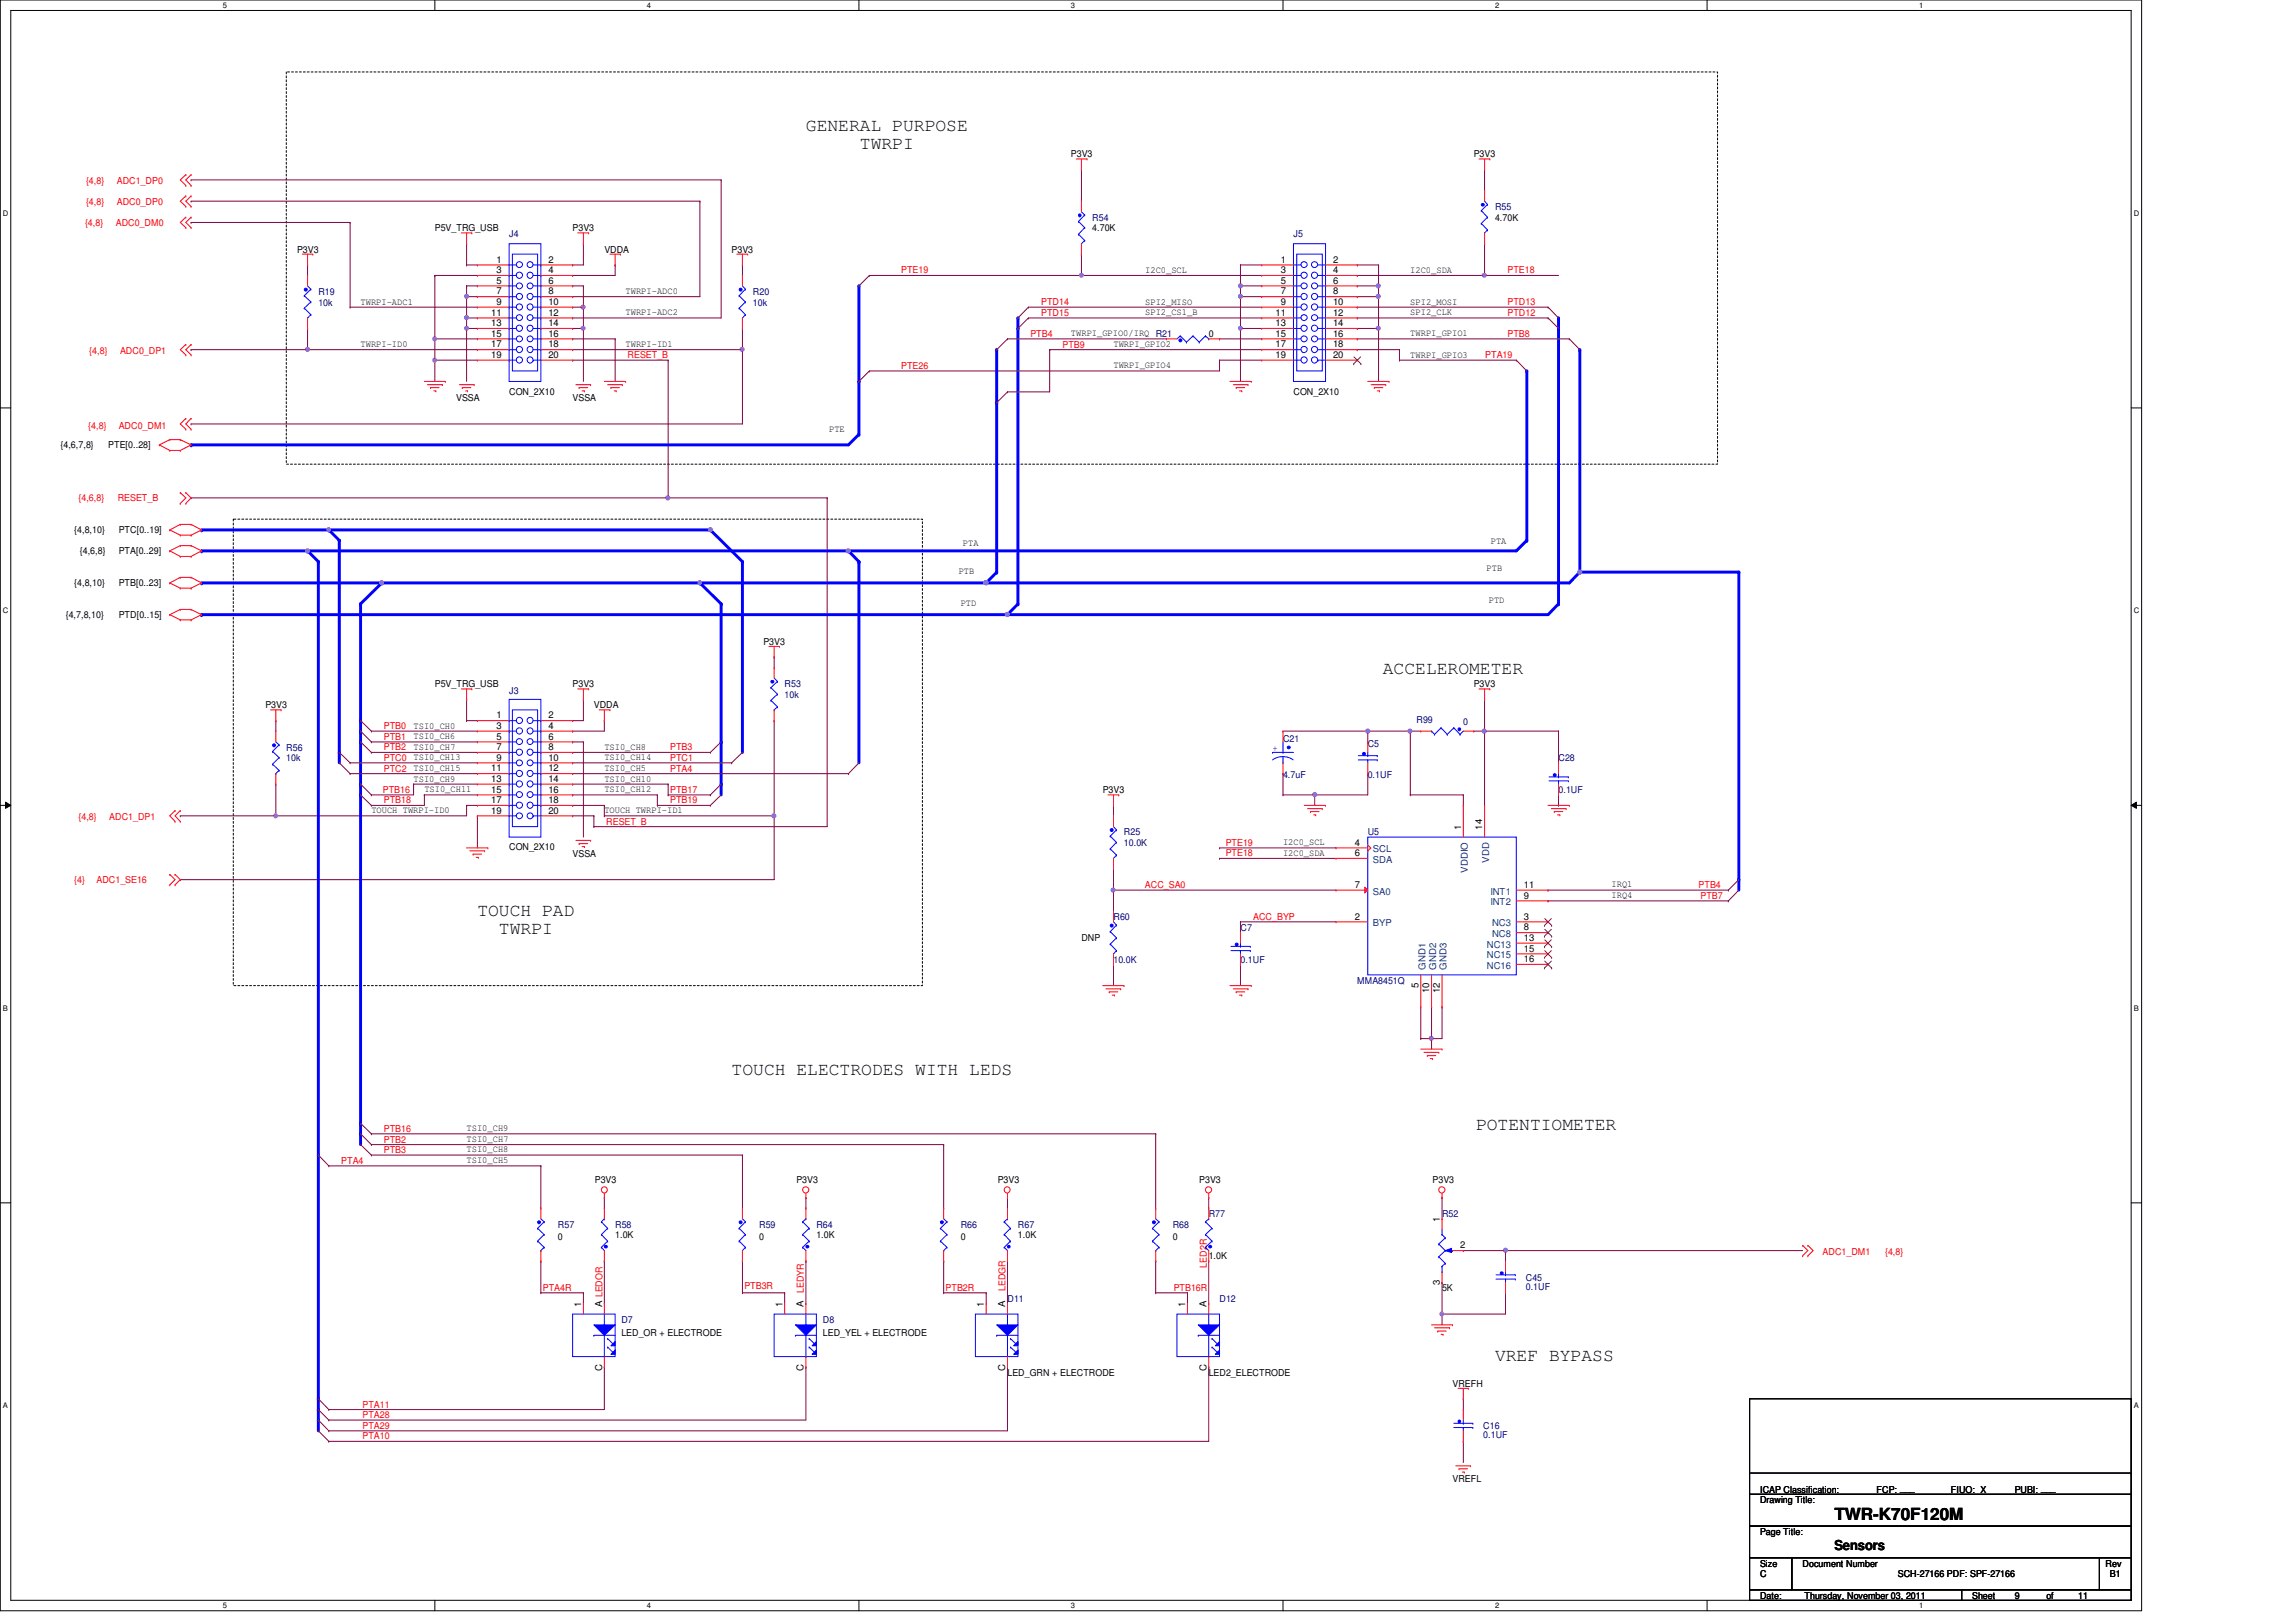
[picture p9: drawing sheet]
<svg xmlns="http://www.w3.org/2000/svg" width="297mm" height="210mm" viewBox="0 0 297 210" stroke-linecap="round" stroke-linejoin="round" font-family="sans-serif">
<defs><g id="words">
<g font-size="2.3">
<text x="104.3" y="17">GENERAL PURPOSE</text>
<text x="111.2" y="19.3">TWRPI</text>
<text x="178.9" y="87.2">ACCELEROMETER</text>
<text x="61.8" y="118.5">TOUCH PAD</text>
<text x="64.6" y="120.8">TWRPI</text>
<text x="94.7" y="139.1">TOUCH ELECTRODES WITH LEDS</text>
<text x="191" y="146.2">POTENTIOMETER</text>
<text x="193.4" y="176.1">VREF BYPASS</text>
</g>
<text font-size="2.2" x="237.3" y="196.8">TWR-K70F120M</text>
<text font-size="1.8" x="237.3" y="200.5">Sensors</text>
<g font-size="1.2" fill="#f00">
<text x="11.1" y="23.7">{4,8}</text>
<text x="15.1" y="23.7">ADC1_DP0</text>
<text x="11" y="29.3">{4,8}</text>
<text x="11.1" y="26.5">{4,8}</text>
<text x="15" y="29.3">ADC0_DM0</text>
<text x="15.1" y="26.5">ADC0_DP0</text>
<text x="116.6" y="35.4">PTE19</text>
<text x="195" y="35.4">PTE18</text>
<text x="134.7" y="40.9">PTD15</text>
<text x="134.7" y="39.5">PTD14</text>
<text x="195" y="40.9">PTD12</text>
<text x="195" y="39.5">PTD13</text>
<text x="11.6" y="45.8">{4,8}</text>
<text x="15.5" y="45.8">ADC0_DP1</text>
<text x="81.2" y="46.4">RESET_B</text>
<text x="116.6" y="47.8">PTE26</text>
<text x="133.3" y="43.6">PTB4</text>
<text x="137.5" y="45">PTB9</text>
<text x="192.1" y="46.4">PTA19</text>
<text x="195" y="43.6">PTB8</text>
<text x="11.4" y="55.5">{4,8}</text>
<text x="15.4" y="55.5">ADC0_DM1</text>
<text x="10.2" y="64.9">{4,6,8}</text>
<text x="15.2" y="64.9">RESET_B</text>
<text x="49.7" y="94.4">PTB0</text>
<text x="49.7" y="95.8">PTB1</text>
<text x="49.7" y="99.9">PTC2</text>
<text x="49.7" y="97.1">PTB2</text>
<text x="49.7" y="98.5">PTC0</text>
<text x="86.7" y="99.9">PTA4</text>
<text x="86.7" y="97.1">PTB3</text>
<text x="86.7" y="98.5">PTC1</text>
<text x="10.2" y="106.2">{4,8}</text>
<text x="14.1" y="106.2">ADC1_DP1</text>
<text x="49.5" y="102.6">PTB16</text>
<text x="49.7" y="104">PTB18</text>
<text x="78.4" y="106.7">RESET_B</text>
<text x="86.7" y="104">PTB19</text>
<text x="86.7" y="102.6">PTB17</text>
<text x="158.6" y="110.8">PTE18</text>
<text x="158.6" y="109.5">PTE19</text>
<text x="9.6" y="114.3">{4}</text>
<text x="12.5" y="114.3">ADC1_SE16</text>
<text x="148.1" y="114.9">ACC_SA0</text>
<text x="162.1" y="119">ACC_BYP</text>
<text x="219.7" y="114.9">PTB4</text>
<text x="220" y="116.3">PTB7</text>
<text x="49.7" y="149.2">PTB3</text>
<text x="49.7" y="147.9">PTB2</text>
<text x="49.7" y="146.5">PTB16</text>
<text x="44.2" y="150.6">PTA4</text>
<text x="70.2" y="167">PTA4R</text>
<text x="96.3" y="166.8">PTB3R</text>
<text x="104" y="167.3" transform="rotate(-90 104 167.3)">LEDYR</text>
<text x="122.3" y="167">PTB2R</text>
<text x="130.1" y="167" transform="rotate(-90 130.1 167)">LEDGR</text>
<text x="151.8" y="167">PTB16R</text>
<text x="156.1" y="164" transform="rotate(-90 156.1 164)">LED2R</text>
<text x="235.8" y="162.4">ADC1_DM1</text>
<text x="243.9" y="162.4">{4,8}</text>
<text x="46.9" y="184.9">PTA29</text>
<text x="46.9" y="182.2">PTA11</text>
<text x="46.9" y="183.5">PTA28</text>
<text x="46.9" y="186.3">PTA10</text>
</g>
<g font-size="1.2">
<text x="138.6" y="20.3">P3V3</text>
<text x="190.7" y="20.3">P3V3</text>
<text x="56.3" y="29.9">P5V_TRG_USB</text>
<text x="74.1" y="29.9">P3V3</text>
<text x="141.3" y="29.9">4.70K</text>
<text x="193.4" y="28.6">4.70K</text>
<text x="38.4" y="32.7">P3V3</text>
<text x="64.2" y="34">1</text>
<text x="64.2" y="35.3">3</text>
<text x="70.9" y="34">2</text>
<text x="70.9" y="35.3">4</text>
<text x="78.2" y="32.7">VDDA</text>
<text x="94.7" y="32.7">P3V3</text>
<text x="148.2" y="35.3">I2C0_SCL</text>
<text x="165.7" y="34">1</text>
<text x="165.7" y="35.3">3</text>
<text x="172.5" y="34">2</text>
<text x="172.5" y="35.3">4</text>
<text x="182.5" y="35.3">I2C0_SDA</text>
<text x="46.6" y="39.4">TWRPI-ADC1</text>
<text x="63.5" y="40.9">11</text>
<text x="64.2" y="36.7">5</text>
<text x="64.2" y="38.1">7</text>
<text x="64.2" y="39.5">9</text>
<text x="70.9" y="36.7">6</text>
<text x="70.9" y="38.1">8</text>
<text x="70.9" y="39.5">10</text>
<text x="70.9" y="40.9">12</text>
<text x="80.9" y="38">TWRPI-ADC0</text>
<text x="80.9" y="40.8">TWRPI-ADC2</text>
<text x="148.2" y="39.4">SPI2_MISO</text>
<text x="148.2" y="40.8">SPI2_CS1_B</text>
<text x="165" y="40.9">11</text>
<text x="165.7" y="36.7">5</text>
<text x="165.7" y="38.1">7</text>
<text x="165.7" y="39.5">9</text>
<text x="172.5" y="36.7">6</text>
<text x="172.5" y="38.1">8</text>
<text x="172.5" y="39.5">10</text>
<text x="172.5" y="40.9">12</text>
<text x="182.5" y="39.4">SPI2_MOSI</text>
<text x="182.5" y="40.8">SPI2_CLK</text>
<text x="46.6" y="44.9">TWRPI-ID0</text>
<text x="63.5" y="42.2">13</text>
<text x="63.5" y="43.6">15</text>
<text x="63.5" y="45">17</text>
<text x="63.5" y="46.3">19</text>
<text x="70.9" y="42.2">14</text>
<text x="70.9" y="43.6">16</text>
<text x="70.9" y="45">18</text>
<text x="70.9" y="46.3">20</text>
<text x="80.9" y="44.9">TWRPI-ID1</text>
<text x="138.6" y="43.5">TWRPI_GPIO0/IRQ R21</text>
<text x="144.1" y="44.9">TWRPI_GPIO2</text>
<text x="144.1" y="47.6">TWRPI_GPIO4</text>
<text x="156.4" y="43.6">0</text>
<text x="165" y="42.2">13</text>
<text x="165" y="43.6">15</text>
<text x="165" y="45">17</text>
<text x="165" y="46.3">19</text>
<text x="172.5" y="42.2">14</text>
<text x="172.5" y="43.6">16</text>
<text x="172.5" y="45">18</text>
<text x="172.5" y="46.3">20</text>
<text x="182.5" y="43.5">TWRPI_GPIO1</text>
<text x="182.5" y="46.3">TWRPI_GPIO3</text>
<text x="59" y="51.9">VSSA</text>
<text x="65.9" y="51.1">CON_2X10</text>
<text x="74.1" y="51.9">VSSA</text>
<text x="167.3" y="51.1">CON_2X10</text>
<text x="7.8" y="58">{4,6,7,8}</text>
<text x="14" y="58">PTE[0..28]</text>
<text x="107.3" y="55.9">PTE</text>
<text x="9.6" y="69">{4,8,10}</text>
<text x="10.3" y="71.8">{4,6,8}</text>
<text x="15.4" y="71.8">PTA[0..29]</text>
<text x="15.4" y="69">PTC[0..19]</text>
<text x="124.6" y="70.7">PTA</text>
<text x="192.9" y="70.4">PTA</text>
<text x="9.6" y="75.9">{4,8,10}</text>
<text x="15.4" y="75.9">PTB[0..23]</text>
<text x="124" y="74.3">PTB</text>
<text x="192.3" y="74">PTB</text>
<text x="8.5" y="80">{4,7,8,10}</text>
<text x="15.4" y="80">PTD[0..15]</text>
<text x="98.8" y="83.4">P3V3</text>
<text x="124.3" y="78.4">PTD</text>
<text x="192.6" y="78.1">PTD</text>
<text x="56.3" y="88.9">P5V_TRG_USB</text>
<text x="74.1" y="88.9">P3V3</text>
<text x="190.7" y="88.9">P3V3</text>
<text x="34.3" y="91.7">P3V3</text>
<text x="53.5" y="94.3">TSI0_CH0</text>
<text x="53.5" y="95.6">TSI0_CH6</text>
<text x="64.2" y="93">1</text>
<text x="64.2" y="94.3">3</text>
<text x="64.2" y="95.7">5</text>
<text x="70.9" y="93">2</text>
<text x="70.9" y="94.3">4</text>
<text x="70.9" y="95.7">6</text>
<text x="76.8" y="91.7">VDDA</text>
<text x="53.5" y="97">TSI0_CH7</text>
<text x="53.5" y="98.4">TSI0_CH13</text>
<text x="53.5" y="99.7">TSI0_CH15</text>
<text x="53.5" y="101.1">TSI0_CH9</text>
<text x="63.5" y="99.8">11</text>
<text x="63.5" y="101.2">13</text>
<text x="64.2" y="97.1">7</text>
<text x="64.2" y="98.4">9</text>
<text x="70.9" y="97.1">8</text>
<text x="70.9" y="98.4">10</text>
<text x="70.9" y="99.8">12</text>
<text x="70.9" y="101.2">14</text>
<text x="78.2" y="97">TSI0_CH8</text>
<text x="78.2" y="98.4">TSI0_CH14</text>
<text x="78.2" y="99.7">TSI0_CH5</text>
<text x="78.2" y="101.1">TSI0_CH10</text>
<text x="48" y="105.2">TOUCH TWRPI-ID0</text>
<text x="54.9" y="102.5">TSI0_CH11</text>
<text x="63.5" y="102.6">15</text>
<text x="63.5" y="103.9">17</text>
<text x="63.5" y="105.3">19</text>
<text x="70.9" y="102.6">16</text>
<text x="70.9" y="103.9">18</text>
<text x="70.9" y="105.3">20</text>
<text x="78.2" y="105.2">TOUCH TWRPI-ID1</text>
<text x="78.2" y="102.5">TSI0_CH12</text>
<text x="142.7" y="102.6">P3V3</text>
<text x="189" y="107.4" transform="rotate(-90 189 107.4)">1</text>
<text x="191.8" y="107.4" transform="rotate(-90 191.8 107.4)">14</text>
<text x="65.9" y="110">CON_2X10</text>
<text x="74.1" y="110.9">VSSA</text>
<text x="166" y="110.7">I2C0_SDA</text>
<text x="166" y="109.3">I2C0_SCL</text>
<text x="175.3" y="109.4">4</text>
<text x="175.3" y="110.8">6</text>
<text x="175.3" y="119">2</text>
<text x="175.3" y="114.9">7</text>
<text x="197.1" y="119">3</text>
<text x="197.1" y="114.9">11</text>
<text x="197.1" y="116.3">9</text>
<text x="208.5" y="114.9">IRQ1</text>
<text x="208.5" y="116.2">IRQ4</text>
<text x="139.9" y="121.8">DNP</text>
<text x="197.1" y="120.4">8</text>
<text x="197.1" y="121.8">13</text>
<text x="197.1" y="123.1">15</text>
<text x="197.1" y="124.5">16</text>
<text x="183.5" y="127.8" transform="rotate(-90 183.5 127.8)">5</text>
<text x="184.9" y="128.5" transform="rotate(-90 184.9 128.5)">10</text>
<text x="186.3" y="128.5" transform="rotate(-90 186.3 128.5)">12</text>
<text x="60.4" y="146.4">TSI0_CH9</text>
<text x="60.4" y="147.7">TSI0_CH7</text>
<text x="60.4" y="149.1">TSI0_CH8</text>
<text x="60.4" y="150.5">TSI0_CH5</text>
<text x="77" y="153.1">P3V3</text>
<text x="103" y="153.1">P3V3</text>
<text x="129.1" y="153.1">P3V3</text>
<text x="155.1" y="153.1">P3V3</text>
<text x="185.3" y="153.1">P3V3</text>
<text x="72.2" y="160.5">0</text>
<text x="79.6" y="160.2">1.0K</text>
<text x="98.2" y="160.5">0</text>
<text x="105.6" y="160.2">1.0K</text>
<text x="124.3" y="160.5">0</text>
<text x="131.7" y="160.2">1.0K</text>
<text x="151.7" y="160.5">0</text>
<text x="186.3" y="158.1" transform="rotate(-90 186.3 158.1)">1</text>
<text x="188.9" y="161.5">2</text>
<text x="156.4" y="163">1.0K</text>
<text x="186.3" y="166.2" transform="rotate(-90 186.3 166.2)">3</text>
<text x="186.6" y="167.1">5K</text>
<text x="75.2" y="169.1" transform="rotate(-90 75.2 169.1)">1</text>
<text x="77.9" y="169.1" transform="rotate(-90 77.9 169.1)">A LEDOR</text>
<text x="80.4" y="172.8">LED_OR + ELECTRODE</text>
<text x="101.2" y="169.1" transform="rotate(-90 101.2 169.1)">1</text>
<text x="104" y="169.1" transform="rotate(-90 104 169.1)">A</text>
<text x="106.5" y="172.8">LED_YEL + ELECTRODE</text>
<text x="127.3" y="169.1" transform="rotate(-90 127.3 169.1)">1</text>
<text x="130" y="169.1" transform="rotate(-90 130 169.1)">A</text>
<text x="153.3" y="169.1" transform="rotate(-90 153.3 169.1)">1</text>
<text x="156.1" y="169.1" transform="rotate(-90 156.1 169.1)">A</text>
<text x="77.9" y="177.4" transform="rotate(-90 77.9 177.4)">C</text>
<text x="104" y="177.4" transform="rotate(-90 104 177.4)">C</text>
<text x="130" y="177.4" transform="rotate(-90 130 177.4)">C</text>
<text x="130.3" y="178.1">LED_GRN + ELECTRODE</text>
<text x="156.1" y="177.4" transform="rotate(-90 156.1 177.4)">C</text>
<text x="156.4" y="178.1">LED2_ELECTRODE</text>
<text x="187.9" y="179.5">VREFH</text>
<text x="187.9" y="191.8">VREFL</text>
<text x="227.7" y="194.5">Drawing Title:</text>
<text x="227.7" y="193.2">ICAP Classification:</text>
<text x="242.8" y="193.2">FCP: ___</text>
<text x="252.4" y="193.2">FIUO: X</text>
<text x="260.6" y="193.2">PUBI: ___</text>
<text x="227.7" y="202.7">Size</text>
<text x="227.7" y="198.6">Page Title:</text>
<text x="233.2" y="202.7">Document Number</text>
<text x="272.4" y="202.7">Rev</text>
<text x="227.7" y="206.9">Date:</text>
<text x="227.7" y="204.1">C</text>
<text x="233.5" y="206.9">Thursday, November 03, 2011</text>
<text x="245.5" y="204.1">SCH-27166 PDF: SPF-27166</text>
<text x="255.1" y="206.9">Sheet</text>
<text x="260.6" y="206.9">9</text>
<text x="264.7" y="206.9">of</text>
<text x="268.9" y="206.9">11</text>
<text x="273" y="204.1">B1</text>
</g>
<g font-size="1.2" fill="#000080">
<text x="141.3" y="28.6">R54</text>
<text x="193.4" y="27.2">R55</text>
<text x="65.9" y="30.7">J4</text>
<text x="167.3" y="30.7">J5</text>
<text x="41.2" y="38.1">R19</text>
<text x="41.2" y="39.5">10k</text>
<text x="97.4" y="38.1">R20</text>
<text x="97.4" y="39.5">10k</text>
<text x="65.9" y="89.7">J3</text>
<text x="101.5" y="88.9">R53</text>
<text x="101.5" y="90.3">10k</text>
<text x="183.3" y="93.6">R99</text>
<text x="189.3" y="93.9">0</text>
<text x="37" y="97.2">R56</text>
<text x="37" y="98.5">10k</text>
<text x="166" y="96.1">C21</text>
<text x="166" y="100.7">4.7uF</text>
<text x="176.9" y="96.6">C5</text>
<text x="176.9" y="100.7">0.1UF</text>
<text x="201.6" y="98.5">C28</text>
<text x="201.6" y="102.6">0.1UF</text>
<text x="145.4" y="108.1">R25</text>
<text x="145.4" y="109.5">10.0K</text>
<text x="176.9" y="108.1">U5</text>
<text x="144.1" y="119.1">R60</text>
<text x="144.1" y="124.6">10.0K</text>
<text x="160.5" y="120.4">C7</text>
<text x="160.5" y="124.6">0.1UF</text>
<text x="175.6" y="127.3">MMA8451Q</text>
<text x="72.2" y="158.9">R57</text>
<text x="79.6" y="158.9">R58</text>
<text x="98.2" y="158.9">R59</text>
<text x="105.6" y="158.9">R64</text>
<text x="124.3" y="158.9">R66</text>
<text x="131.7" y="158.9">R67</text>
<text x="151.7" y="158.9">R68</text>
<text x="156.4" y="157.5">R77</text>
<text x="186.6" y="157.5">R52</text>
<text x="197.4" y="165.7">C45</text>
<text x="197.4" y="167">0.1UF</text>
<text x="80.4" y="171.2">D7</text>
<text x="106.5" y="171.2">D8</text>
<text x="130.3" y="168.4">D11</text>
<text x="157.8" y="168.4">D12</text>
<text x="191.9" y="184.9">C16</text>
<text x="191.9" y="186.1">0.1UF</text>
</g>
<text font-size="1.2" fill="#00f" x="164.6" y="97.2">+</text>
<g font-size="1.2" fill="#004080">
<text x="177.6" y="110.3">SCL</text>
<text x="177.6" y="111.7">SDA</text>
<text x="189.9" y="112.9" transform="rotate(-90 189.9 112.9)">VDDIO</text>
<text x="192.7" y="111.6" transform="rotate(-90 192.7 111.6)">VDD</text>
<text x="177.6" y="119.9">BYP</text>
<text x="177.6" y="115.8">SA0</text>
<text x="192.8" y="115.8">INT1</text>
<text x="192.8" y="117.2">INT2</text>
<text x="193" y="119.9">NC3</text>
<text x="184.4" y="125.5" transform="rotate(-90 184.4 125.5)">GND1</text>
<text x="185.8" y="125.5" transform="rotate(-90 185.8 125.5)">GND2</text>
<text x="187.2" y="125.5" transform="rotate(-90 187.2 125.5)">GND3</text>
<text x="192.4" y="122.6">NC13</text>
<text x="192.4" y="124">NC15</text>
<text x="192.4" y="125.4">NC16</text>
<text x="193" y="121.3">NC8</text>
</g>
<g font-size="1">
<text x="28.8" y="1">5</text>
<text x="83.7" y="1">4</text>
<text x="138.6" y="1">3</text>
<text x="193.4" y="1">2</text>
<text x="248.3" y="1">1</text>
<text x=".4" y="27.9">D</text>
<text x="276.1" y="27.9">D</text>
<text x=".4" y="79.4">C</text>
<text x="276.1" y="79.4">C</text>
<text x=".4" y="130.8">B</text>
<text x="276.1" y="130.8">B</text>
<text x=".4" y="182.2">A</text>
<text x="276.1" y="182.2">A</text>
<text x="28.8" y="208.1">5</text>
<text x="83.7" y="208.1">4</text>
<text x="138.6" y="208.1">3</text>
<text x="193.4" y="208.1">2</text>
<text x="248.3" y="208.1">1</text>
</g>
</g></defs>
<path d="M0 0h277.1v208.4h-277.1zM1.4 1.4h274.3v205.7h-274.3z" fill="none" stroke="#000" stroke-width=".13"/>
<g fill="#fff">
<path d="M28.8 .1h.6v1.1h-.6z"/>
<path d="M28.8 207.2h.6v1.1h-.6z"/>
</g>
<path d="M56.3 0v1.4M56.3 207.1v1.3" fill="none" stroke="#000" stroke-width=".13"/>
<g fill="#fff">
<path d="M83.7 .1h.5v1.1h-.5z"/>
<path d="M83.7 207.2h.5v1.1h-.5z"/>
</g>
<path d="M111.1 0v1.4M111.1 207.1v1.3" fill="none" stroke="#000" stroke-width=".13"/>
<g fill="#fff">
<path d="M138.6 .1h.5v1.1h-.5z"/>
<path d="M138.6 207.2h.5v1.1h-.5z"/>
</g>
<path d="M166 0v1.4M166 207.1v1.3" fill="none" stroke="#000" stroke-width=".13"/>
<g fill="#fff">
<path d="M193.4 .1h.6v1.1h-.6z"/>
<path d="M193.4 207.2h.6v1.1h-.6z"/>
</g>
<path d="M220.8 0v1.4M220.8 207.1v1.3" fill="none" stroke="#000" stroke-width=".13"/>
<g fill="#fff">
<path d="M248.3 .1h.5v1.1h-.5z"/>
<path d="M248.3 207.2h.5v1.1h-.5z"/>
<path d="M.4 27.1h.7v1.1h-.7z"/>
<path d="M276.1 27.1h.7v1.1h-.7z"/>
<path d="M.4 78.5h.7v1.1h-.7z"/>
<path d="M276.1 78.5h.7v1.1h-.7z"/>
</g>
<path d="M0 52.8h1.4M275.7 52.8h1.4" fill="none" stroke="#000" stroke-width=".13"/>
<g fill="#fff">
<path d="M.4 129.9h.6v1.1h-.6z"/>
<path d="M276.1 129.9h.6v1.1h-.6z"/>
</g>
<path d="M0 104.2h1.4M.7 103.8l.7 .4-.7 .4zM275.7 104.2l.7-.4v.8zM275.7 104.2h1.4" fill="none" stroke="#000" stroke-width=".13"/>
<path d="M.7 103.8l.7 .4-.7 .4zM275.7 104.2l.7-.4v.8z" fill="#000"/>
<g fill="#fff">
<path d="M.4 181.4h.6v1.1h-.6z"/>
<path d="M276.1 181.4h.6v1.1h-.6z"/>
</g>
<path d="M0 155.7h1.4M275.7 155.7h1.4" fill="none" stroke="#000" stroke-width=".13"/>
<path d="M37 9.3h185.2v50.8h-185.2zM30.2 67.2h89.1v60.4h-89.1z" fill="none" stroke="#000" stroke-width=".13" stroke-dasharray=".3 .3"/>
<path d="M128.9 74l-1.3 1.4" fill="none" stroke="#00f" stroke-width=".38"/>
<circle cx="128.9" cy="74" r=".19" fill="#00f"/>
<path d="M39.8 34.3h.1M39.8 34.3v1.3M45.3 39.8h.1M45.3 39.8h16.5M24.7 54.9h.1M24.7 54.9h71.4M181.1 45.3h.1M181.1 45.3v1.3M74.1 104.2h.1M74.1 104.2h4.1M48 149.5h.1M48 149.5h48.1" fill="none" stroke="#800040" stroke-width=".13"/>
<path d="M46.6 96v5.5" fill="none" stroke="#00f" stroke-width=".38"/>
<circle cx="46.6" cy="96" r=".19" fill="#00f"/>
<path d="M74.1 105.6h.1M74.1 105.6h2.7M186.6 155h.1M186.6 155v2.7" fill="none" stroke="#800040" stroke-width=".13"/>
<path d="M127.6 75.4h75.4" fill="none" stroke="#00f" stroke-width=".38"/>
<circle cx="127.6" cy="75.4" r=".19" fill="#00f"/>
<circle cx="127.5" cy="75.4" r=".26" fill="#f0f"/>
<circle cx="127.5" cy="75.4" r=".26" fill="none" stroke="#f0f" stroke-width=".13"/>
<path d="M93.3 96v5.5" fill="none" stroke="#00f" stroke-width=".38"/>
<circle cx="93.3" cy="96" r=".19" fill="#00f"/>
<path d="M93.3 101.5v1.4" fill="none" stroke="#00f" stroke-width=".38"/>
<circle cx="93.3" cy="101.5" r=".19" fill="#00f"/>
<path d="M46.6 101.5v1.4" fill="none" stroke="#00f" stroke-width=".38"/>
<circle cx="46.6" cy="101.5" r=".19" fill="#00f"/>
<path d="M131.7 78.1l-1.4 1.4" fill="none" stroke="#00f" stroke-width=".38"/>
<circle cx="131.7" cy="78.1" r=".19" fill="#00f"/>
<path d="M96.1 45.3h.1M96.1 45.3v9.6M70 163.2h.1M70 163.2v4.1" fill="none" stroke="#800040" stroke-width=".13"/>
<circle cx="96" cy="45.2" r=".26" fill="#f0f"/>
<circle cx="96" cy="45.2" r=".26" fill="none" stroke="#f0f" stroke-width=".13"/>
<path d="M35.7 101.5h.1M35.7 101.5v4.1M45.3 100.1h.1M45.3 100.1h16.5M76.8 105.6h.1M76.8 105.6v1.4M186.6 170.1h.1M186.6 170.1v1.3" fill="none" stroke="#800040" stroke-width=".13"/>
<path d="M204.4 74l-1.4 1.4" fill="none" stroke="#00f" stroke-width=".38"/>
<circle cx="204.4" cy="74" r=".19" fill="#00f"/>
<path d="M74.1 42.5h.1M74.1 42.5h1.4" fill="none" stroke="#800040" stroke-width=".13"/>
<path d="M201.6 42.5v35.6" fill="none" stroke="#00f" stroke-width=".38"/>
<circle cx="201.6" cy="42.5" r=".19" fill="#00f"/>
<path d="M131.7 42.5v35.6" fill="none" stroke="#00f" stroke-width=".38"/>
<circle cx="131.7" cy="42.5" r=".19" fill="#00f"/>
<path d="M35.7 105.6h.1M35.7 105.6h24.7" fill="none" stroke="#800040" stroke-width=".13"/>
<path d="M35.5 105.4l.1-.1 .3 .1-.1 .4h-.2h-.1z" fill-rule="evenodd" fill="#f0f"/>
<path d="M35.5 105.4l.1-.1 .3 .1-.1 .4h-.2h-.1z" fill="none" stroke="#f0f" stroke-width=".13"/>
<path d="M75.5 39.8h.1M75.5 39.8v2.7M74.1 100.1h.1M74.1 100.1h35.7M78.2 105.6h.1M78.2 105.6h22" fill="none" stroke="#800040" stroke-width=".13"/>
<circle cx="75.4" cy="39.8" r=".26" fill="#f0f"/>
<circle cx="75.4" cy="39.8" r=".26" fill="none" stroke="#f0f" stroke-width=".13"/>
<path d="M204.4 45.3v28.7" fill="none" stroke="#00f" stroke-width=".38"/>
<circle cx="204.4" cy="45.3" r=".19" fill="#00f"/>
<circle cx="204.4" cy="74" r=".26" fill="#f0f"/>
<circle cx="204.4" cy="74" r=".26" fill="none" stroke="#f0f" stroke-width=".13"/>
<path d="M100.2 93.3h.1M100.2 93.3v12.3M60.4 104.2h.1M60.4 104.2v1.4M74.1 101.5h.1M74.1 101.5h12.3M78.2 104.2h.1M78.2 104.2v1.4" fill="none" stroke="#800040" stroke-width=".13"/>
<path d="M46.6 94.6v1.4" fill="none" stroke="#00f" stroke-width=".38"/>
<circle cx="46.6" cy="94.6" r=".19" fill="#00f"/>
<path d="M46.6 146.7v1.4" fill="none" stroke="#00f" stroke-width=".38"/>
<circle cx="46.6" cy="146.7" r=".19" fill="#00f"/>
<path d="M86.4 64.4h.1M86.4 64.4h20.6" fill="none" stroke="#800040" stroke-width=".13"/>
<circle cx="86.4" cy="64.4" r=".26" fill="#f0f"/>
<circle cx="86.4" cy="64.4" r=".26" fill="none" stroke="#f0f" stroke-width=".13"/>
<path d="M24.7 26h.1M24.7 26h65.8M90.5 26h.1M90.5 26v12.4M86.4 46.6h.1M86.4 46.6v17.8M48 104.2h.1M48 104.2h6.9M85 104.2h.1M85 104.2h6.9" fill="none" stroke="#800040" stroke-width=".13"/>
<path d="M130.3 79.5h70" fill="none" stroke="#00f" stroke-width=".38"/>
<circle cx="130.3" cy="79.5" r=".19" fill="#00f"/>
<circle cx="130.3" cy="79.5" r=".26" fill="#f0f"/>
<circle cx="130.3" cy="79.5" r=".26" fill="none" stroke="#f0f" stroke-width=".13"/>
<path d="M122.1 167.3h.1M122.1 167.3h5.5" fill="none" stroke="#800040" stroke-width=".13"/>
<path d="M46.6 145.4v1.3" fill="none" stroke="#00f" stroke-width=".38"/>
<circle cx="46.6" cy="145.4" r=".19" fill="#00f"/>
<path d="M79.6 34.3h.1M79.6 34.3v1.3M107 64.4h.1M107 64.4v42.6M78.2 155h.1M78.2 155v1.3" fill="none" stroke="#800040" stroke-width=".13"/>
<path d="M131.7 41.1v1.4" fill="none" stroke="#00f" stroke-width=".38"/>
<circle cx="131.7" cy="41.1" r=".19" fill="#00f"/>
<g fill="none" stroke="#800040" stroke-width=".13">
<path d="M74.1 38.4h.1M74.1 38.4h16.4M75.5 31.5h.1M75.5 31.5v2.8M178.3 38.4h.1M178.3 38.4v11M74.1 41.1h.1M74.1 41.1h19.2M157.8 46.6h.1M157.8 46.6h5.4M175.6 41.1h.1M175.6 41.1h24.7"/>
<path d="M178.3 42.5h.1M48 97.4h.1M48 94.6h.1M48 97.4h13.8M48 94.6h13.8M60.4 93.3h.1M60.4 90.5h.1M60.4 93.3h1.4M60.4 90.5v2.8M74.1 93.3h.1M74.1 96h.1M74.1 94.6h.1"/>
<path d="M74.1 97.4h.1M74.1 97.4h17.8M74.1 96h1.4M75.5 96h.1M75.5 90.5h.1M75.5 90.5v2.8h-1.4M75.5 96v12.3M78.2 93.3h.1M78.2 93.3v1.3h-4.1M23.3 113.8h.1M23.3 113.8h76.9M60.4 104.2h.1"/>
<path d="M60.4 104.2h1.4M61.8 105.6h.1M61.8 105.6v4.1"/>
</g>
<circle cx="178.3" cy="42.5" r=".25" fill="#f0f"/>
<circle cx="178.3" cy="42.5" r=".25" fill="none" stroke="#f0f" stroke-width=".13"/>
<path d="M175.6 34.3h.1M175.6 34.3h2.7M178.3 37h.1M178.3 34.3h.1M178.3 34.3v4.1M160.5 42.5h.1M160.5 42.5v6.9" fill="none" stroke="#800040" stroke-width=".13"/>
<circle cx="160.5" cy="42.5" r=".25" fill="#f0f"/>
<circle cx="160.5" cy="42.5" r=".25" fill="none" stroke="#f0f" stroke-width=".13"/>
<g fill="none" stroke="#800040" stroke-width=".13">
<path d="M56.3 35.6h.1M56.3 35.6h5.5M60.4 34.3h.1M60.4 34.3h1.4M74.1 37h.1M74.1 39.8h.1M74.1 37h1.4M75.5 37h.1M75.5 37v2.8h-1.4M160.5 34.3h.1M160.5 34.3h2.7M160.5 34.3v2.7"/>
<path d="M56.3 46.6h.1M56.3 46.6v2.8M60.4 41.1h.1M60.4 41.1v1.4M60.4 41.1h1.4M70 167.3h.1M70 167.3h5.5M122.1 163.2h.1M122.1 163.2v4.1"/>
</g>
<path d="M201.6 41.1v1.4" fill="none" stroke="#00f" stroke-width=".38"/>
<circle cx="201.6" cy="41.1" r=".19" fill="#00f"/>
<path d="M60.4 31.5h.1M60.4 38.4h.1M60.4 31.5v2.8M60.4 38.4h1.4M74.1 34.3h.1M74.1 35.6h.1M74.1 34.3h1.4M74.1 35.6h5.5M56.3 46.6h.1M56.3 46.6h5.5M74.1 46.6h.1M74.1 46.6h12.3" fill="none" stroke="#800040" stroke-width=".13"/>
<path d="M56.1 46.4h.1l.2 .1v.3l-.2 .1-.1-.1z" fill-rule="evenodd" fill="#f0f"/>
<path d="M56.1 46.4h.1l.2 .1v.3l-.2 .1-.1-.1z" fill="none" stroke="#f0f" stroke-width=".13"/>
<g fill="none" stroke="#800040" stroke-width=".13">
<path d="M60.4 37h.1M60.4 37v1.4M60.4 37h1.4M160.5 38.4h.1M160.5 38.4v4.1M60.4 42.5h.1M60.4 42.5h1.4M74.1 45.3h.1M74.1 45.3h22M160.5 42.5h.1M160.5 42.5h2.7M175.6 42.5h.1"/>
<path d="M175.6 42.5h2.7"/>
</g>
<circle cx="60.4" cy="42.5" r=".25" fill="#f0f"/>
<circle cx="60.4" cy="42.5" r=".25" fill="none" stroke="#f0f" stroke-width=".13"/>
<path d="M175.6 37h.1M175.6 37h2.7" fill="none" stroke="#800040" stroke-width=".13"/>
<circle cx="178.3" cy="37" r=".26" fill="#f0f"/>
<circle cx="178.3" cy="37" r=".26" fill="none" stroke="#f0f" stroke-width=".13"/>
<path d="M175.6 38.4h.1M175.6 38.4h2.7M133 41.1h.1M133 41.1h30.2M74.1 102.9h.1M74.1 102.9h10.9" fill="none" stroke="#800040" stroke-width=".13"/>
<circle cx="178.3" cy="38.4" r=".26" fill="#f0f"/>
<circle cx="178.3" cy="38.4" r=".26" fill="none" stroke="#f0f" stroke-width=".13"/>
<path d="M160.5 38.4h.1M160.5 38.4h2.7" fill="none" stroke="#800040" stroke-width=".13"/>
<circle cx="160.5" cy="38.4" r=".26" fill="#f0f"/>
<circle cx="160.5" cy="38.4" r=".26" fill="none" stroke="#f0f" stroke-width=".13"/>
<path d="M160.5 37h.1M160.5 37v1.4M160.5 37h2.7" fill="none" stroke="#800040" stroke-width=".13"/>
<circle cx="160.5" cy="37" r=".26" fill="#f0f"/>
<circle cx="160.5" cy="37" r=".26" fill="none" stroke="#f0f" stroke-width=".13"/>
<path d="M75.5 42.5h.1M75.5 42.5v6.9" fill="none" stroke="#800040" stroke-width=".13"/>
<circle cx="75.4" cy="42.5" r=".25" fill="#f0f"/>
<circle cx="75.4" cy="42.5" r=".25" fill="none" stroke="#f0f" stroke-width=".13"/>
<path d="M56.3 43.9h.1M56.3 43.9v2.7M56.3 43.9h5.5M60.4 42.5h.1M60.4 42.5v6.9" fill="none" stroke="#800040" stroke-width=".13"/>
<path d="M56.1 43.7l.1-.1 .2 .1v.3l-.2 .1-.1-.1z" fill-rule="evenodd" fill="#f0f"/>
<path d="M56.1 43.7l.1-.1 .2 .1v.3l-.2 .1-.1-.1z" fill="none" stroke="#f0f" stroke-width=".13"/>
<path d="M56.3 35.6h.1M56.3 35.6v8.3M39.8 45.3h.1M39.8 45.3h22M74.1 43.9h.1M74.1 43.9h5.5M79.6 43.9h.1M79.6 43.9v5.5" fill="none" stroke="#800040" stroke-width=".13"/>
<circle cx="39.8" cy="45.2" r=".26" fill="#f0f"/>
<circle cx="39.8" cy="45.2" r=".26" fill="none" stroke="#f0f" stroke-width=".13"/>
<path d="M85 102.9h.1M85 102.9v1.3" fill="none" stroke="#800040" stroke-width=".13"/>
<path d="M201.6 78.1l-1.3 1.4" fill="none" stroke="#00f" stroke-width=".38"/>
<circle cx="201.6" cy="78.1" r=".19" fill="#00f"/>
<path d="M112.5 48h.1M112.5 48h45.3M45.3 98.7h.1M45.3 98.7h16.5" fill="none" stroke="#800040" stroke-width=".13"/>
<path d="M43.9 97.4v1.3" fill="none" stroke="#00f" stroke-width=".38"/>
<circle cx="43.9" cy="97.4" r=".19" fill="#00f"/>
<g fill="none" stroke="#800040" stroke-width=".13">
<path d="M24.7 28.8h.1M24.7 28.8h20.6M175.6 39.8h.1M175.6 39.8h24.7M48 96h.1M48 96h13.8M74.1 98.7h.1M74.1 98.7h20.6M76.8 107h.1M76.8 107h30.2M42.5 150.9h.1M42.5 150.9h27.5"/>
<path d="M48 148.1h.1M48 148.1h74.1M70 150.9h.1M70 150.9v5.4M104.3 155h.1M104.3 155v1.3M78.2 163.2h.1M78.2 176.9h.1M78.2 163.2v5.5M78.2 176.9v5.5h-35.7M104.3 176.9h.1M104.3 176.9v6.9h-61.8"/>
<path d="M127.6 167.3h.1M127.6 167.3v1.4M130.3 163.2h.1M130.3 176.9h.1M130.3 176.9v8.3h-87.8M130.3 163.2v5.5M42.5 185.2h.1M42.5 182.4h.1M42.5 183.8h.1"/>
</g>
<path d="M43.9 69.9v27.5" fill="none" stroke="#00f" stroke-width=".38"/>
<circle cx="43.9" cy="69.9" r=".19" fill="#00f"/>
<path d="M45.3 28.8h.1M45.3 28.8v11M157.8 46.6h.1M157.8 46.6v1.4M75.5 167.3h.1M75.5 167.3v1.4" fill="none" stroke="#800040" stroke-width=".13"/>
<path d="M41.2 181v1.4" fill="none" stroke="#00f" stroke-width=".38"/>
<circle cx="41.2" cy="181" r=".19" fill="#00f"/>
<g fill="none" stroke="#800040" stroke-width=".13">
<path d="M24.7 23.3h.1M24.7 23.3h68.6M133 39.8h.1M133 39.8h30.2M100.2 85h.1M100.2 85v1.4M23.3 105.6h.1M23.3 105.6h12.4M53.5 101.5h.1M53.5 101.5h8.3M54.9 102.9h.1M54.9 102.9v1.3"/>
<path d="M100.2 105.6h.1M100.2 105.6v8.2M96.1 149.5h.1M96.1 149.5v6.8M96.1 167.3h.1M96.1 167.3h5.4"/>
</g>
<circle cx="100.1" cy="105.6" r=".26" fill="#f0f"/>
<circle cx="100.1" cy="105.6" r=".26" fill="none" stroke="#f0f" stroke-width=".13"/>
<path d="M93.3 23.3h.1M93.3 23.3v17.8M122.1 148.1h.1M122.1 148.1v8.2M130.3 155h.1M130.3 155v1.3" fill="none" stroke="#800040" stroke-width=".13"/>
<path d="M41.2 182.4v1.4" fill="none" stroke="#00f" stroke-width=".38"/>
<circle cx="41.2" cy="182.4" r=".19" fill="#00f"/>
<path d="M96.1 163.2h.1M96.1 163.2v4.1" fill="none" stroke="#800040" stroke-width=".13"/>
<path d="M46.6 93.3v1.3" fill="none" stroke="#00f" stroke-width=".38"/>
<circle cx="46.6" cy="93.3" r=".19" fill="#00f"/>
<path d="M96.1 34.3h.1M96.1 34.3v1.3M48 102.9h.1M48 102.9h5.5" fill="none" stroke="#800040" stroke-width=".13"/>
<path d="M90.5 75.4h37.1" fill="none" stroke="#00f" stroke-width=".38"/>
<circle cx="90.5" cy="75.4" r=".19" fill="#00f"/>
<circle cx="127.5" cy="75.4" r=".26" fill="#f0f"/>
<circle cx="127.5" cy="75.4" r=".26" fill="none" stroke="#f0f" stroke-width=".13"/>
<path d="M90.4 75.2l.1-.1 .2 .2v.3h-.2h-.1z" fill-rule="evenodd" fill="#f0f"/>
<path d="M90.4 75.2l.1-.1 .2 .2v.3h-.2h-.1z" fill="none" stroke="#f0f" stroke-width=".13"/>
<path d="M60.4 38.4h.1M60.4 38.4v2.7M86.4 101.5h.1M86.4 102.9h.1M86.4 101.5v1.4M86.4 102.9h5.5" fill="none" stroke="#800040" stroke-width=".13"/>
<circle cx="60.4" cy="41.1" r=".26" fill="#f0f"/>
<circle cx="60.4" cy="41.1" r=".26" fill="none" stroke="#f0f" stroke-width=".13"/>
<circle cx="60.4" cy="38.4" r=".26" fill="#f0f"/>
<circle cx="60.4" cy="38.4" r=".26" fill="none" stroke="#f0f" stroke-width=".13"/>
<path d="M192.1 35.6h.1M192.1 35.6h9.5M24.7 45.3h.1M39.8 42.5h.1M39.8 42.5v2.8h-15.1M175.6 45.3h.1M175.6 45.3h5.5M53.5 101.5h.1M53.5 101.5v1.4" fill="none" stroke="#800040" stroke-width=".13"/>
<circle cx="192" cy="35.6" r=".25" fill="#f0f"/>
<circle cx="192" cy="35.6" r=".25" fill="none" stroke="#f0f" stroke-width=".13"/>
<path d="M135.8 45.3h.1M135.8 45.3h27.4M135.8 45.3v5.4" fill="none" stroke="#800040" stroke-width=".13"/>
<path d="M128.9 52.1v21.9" fill="none" stroke="#00f" stroke-width=".38"/>
<circle cx="128.9" cy="52.1" r=".19" fill="#00f"/>
<path d="M130.3 50.7h.1M130.3 50.7h5.5" fill="none" stroke="#800040" stroke-width=".13"/>
<path d="M26.1 79.5h104.2" fill="none" stroke="#00f" stroke-width=".38"/>
<circle cx="26.1" cy="79.5" r=".19" fill="#00f"/>
<path d="M175.6 43.9h.1M175.6 43.9h27.4M54.9 102.9h.1M54.9 102.9h6.9" fill="none" stroke="#800040" stroke-width=".13"/>
<path d="M46.6 78.1v15.2" fill="none" stroke="#00f" stroke-width=".38"/>
<circle cx="46.6" cy="78.1" r=".19" fill="#00f"/>
<path d="M93.3 78.1v17.9" fill="none" stroke="#00f" stroke-width=".38"/>
<circle cx="93.3" cy="78.1" r=".19" fill="#00f"/>
<path d="M109.8 71.3l1.3 1.4" fill="none" stroke="#00f" stroke-width=".38"/>
<circle cx="111.1" cy="72.7" r=".19" fill="#00f"/>
<path d="M111.1 72.7v26" fill="none" stroke="#00f" stroke-width=".38"/>
<circle cx="111.1" cy="72.7" r=".19" fill="#00f"/>
<path d="M181.1 46.6h.1M181.1 46.6h15.1" fill="none" stroke="#800040" stroke-width=".13"/>
<path d="M197.5 69.9l-1.3 1.4" fill="none" stroke="#00f" stroke-width=".38"/>
<circle cx="197.5" cy="69.9" r=".19" fill="#00f"/>
<path d="M42.5 68.6h49.4" fill="none" stroke="#00f" stroke-width=".38"/>
<circle cx="42.5" cy="68.6" r=".19" fill="#00f"/>
<circle cx="91.9" cy="68.5" r=".26" fill="#f0f"/>
<circle cx="91.9" cy="68.5" r=".26" fill="none" stroke="#f0f" stroke-width=".13"/>
<path d="M42.3 68.3h.2l.2 .1v.3l-.2 .1-.2-.1z" fill-rule="evenodd" fill="#f0f"/>
<path d="M42.3 68.3h.2l.2 .1v.3l-.2 .1-.2-.1z" fill="none" stroke="#f0f" stroke-width=".13"/>
<path d="M42.5 68.6l1.4 1.3" fill="none" stroke="#00f" stroke-width=".38"/>
<circle cx="42.5" cy="68.6" r=".19" fill="#00f"/>
<path d="M109.8 71.3h86.4" fill="none" stroke="#00f" stroke-width=".38"/>
<circle cx="109.8" cy="71.3" r=".19" fill="#00f"/>
<circle cx="109.7" cy="71.3" r=".26" fill="#f0f"/>
<circle cx="109.7" cy="71.3" r=".26" fill="none" stroke="#f0f" stroke-width=".13"/>
<path d="M39.8 71.3l1.4 1.4" fill="none" stroke="#00f" stroke-width=".38"/>
<circle cx="39.8" cy="71.3" r=".19" fill="#00f"/>
<path d="M26.1 71.3h13.7" fill="none" stroke="#00f" stroke-width=".38"/>
<circle cx="26.1" cy="71.3" r=".19" fill="#00f"/>
<path d="M49.4 75.4l-2.8 2.7" fill="none" stroke="#00f" stroke-width=".38"/>
<circle cx="49.4" cy="75.4" r=".19" fill="#00f"/>
<path d="M26.1 75.4h23.3" fill="none" stroke="#00f" stroke-width=".38"/>
<circle cx="26.1" cy="75.4" r=".19" fill="#00f"/>
<path d="M90.5 75.4l2.8 2.7" fill="none" stroke="#00f" stroke-width=".38"/>
<circle cx="90.5" cy="75.4" r=".19" fill="#00f"/>
<path d="M197.5 48v21.9" fill="none" stroke="#00f" stroke-width=".38"/>
<circle cx="197.5" cy="48" r=".19" fill="#00f"/>
<path d="M111.1 49.4v6.8" fill="none" stroke="#00f" stroke-width=".38"/>
<circle cx="111.1" cy="49.4" r=".19" fill="#00f"/>
<path d="M111.1 56.2l-1.3 1.4" fill="none" stroke="#00f" stroke-width=".38"/>
<circle cx="111.1" cy="56.2" r=".19" fill="#00f"/>
<path d="M24.7 57.6h85.1" fill="none" stroke="#00f" stroke-width=".38"/>
<circle cx="24.7" cy="57.6" r=".19" fill="#00f"/>
<path d="M41.2 149.5v31.5" fill="none" stroke="#00f" stroke-width=".38"/>
<circle cx="41.2" cy="149.5" r=".19" fill="#00f"/>
<path d="M96.1 72.7v24.7" fill="none" stroke="#00f" stroke-width=".38"/>
<circle cx="96.1" cy="72.7" r=".19" fill="#00f"/>
<path d="M91.9 68.6l4.2 4.1" fill="none" stroke="#00f" stroke-width=".38"/>
<circle cx="91.9" cy="68.6" r=".19" fill="#00f"/>
<g fill="none" stroke="#800040" stroke-width=".13">
<path d="M48 146.7h.1M48 146.7h101.5M149.5 146.7h.1M149.5 146.7v9.6M156.4 155h.1M156.4 155v1.3M149.5 163.2h.1M149.5 167.3h.1M149.5 163.2v4.1M149.5 167.3h4.1M153.6 167.3h.1M153.6 167.3v1.4"/>
<path d="M156.4 176.9h.1M156.4 176.9v9.6h-113.9M42.5 186.5h.1"/>
</g>
<path d="M46.6 102.9v42.5" fill="none" stroke="#00f" stroke-width=".38"/>
<circle cx="46.6" cy="102.9" r=".19" fill="#00f"/>
<path d="M41.2 183.8v1.4" fill="none" stroke="#00f" stroke-width=".38"/>
<circle cx="41.2" cy="183.8" r=".19" fill="#00f"/>
<path d="M192.1 21.9h.1M192.1 31.5h.1M192.1 21.9v2.8M192.1 31.5v4.1" fill="none" stroke="#800040" stroke-width=".13"/>
<path d="M26.1 68.6h16.4" fill="none" stroke="#00f" stroke-width=".38"/>
<circle cx="26.1" cy="68.6" r=".19" fill="#00f"/>
<path d="M175.6 35.6h.1M175.6 35.6h16.5" fill="none" stroke="#800040" stroke-width=".13"/>
<path d="M49.4 75.4h41.1" fill="none" stroke="#00f" stroke-width=".38"/>
<circle cx="49.4" cy="75.4" r=".19" fill="#00f"/>
<path d="M49.2 75.2l.2-.1 .2 .2-.1 .3h-.1h-.2z" fill-rule="evenodd" fill="#f0f"/>
<path d="M49.2 75.2l.2-.1 .2 .2-.1 .3h-.1h-.2z" fill="none" stroke="#f0f" stroke-width=".13"/>
<path d="M96.1 42.5h.1M96.1 42.5v2.8M24.7 64.4h.1M24.7 64.4h61.7" fill="none" stroke="#800040" stroke-width=".13"/>
<path d="M41.2 72.7v76.8" fill="none" stroke="#00f" stroke-width=".38"/>
<circle cx="41.2" cy="72.7" r=".19" fill="#00f"/>
<path d="M39.8 71.3h70" fill="none" stroke="#00f" stroke-width=".38"/>
<circle cx="39.8" cy="71.3" r=".19" fill="#00f"/>
<circle cx="39.8" cy="71.3" r=".26" fill="#f0f"/>
<circle cx="39.8" cy="71.3" r=".26" fill="none" stroke="#f0f" stroke-width=".13"/>
<path d="M194.8 161.8h.1M194.8 161.8v1.4M194.8 161.8h38.4M189.3 181h.1M189.3 186.5h.1M189.3 181v1.4M189.3 186.5v2.8" fill="none" stroke="#800040" stroke-width=".13"/>
<circle cx="194.8" cy="161.8" r=".26" fill="#f0f"/>
<circle cx="194.8" cy="161.8" r=".26" fill="none" stroke="#f0f" stroke-width=".13"/>
<path d="M186.6 170.1h.1M194.8 167.3h.1M194.8 167.3v2.8h-8.2" fill="none" stroke="#800040" stroke-width=".13"/>
<path d="M186.4 169.9l.1-.1 .2 .1v.3l-.2 .1-.1-.1z" fill-rule="evenodd" fill="#f0f"/>
<path d="M186.4 169.9l.1-.1 .2 .1v.3l-.2 .1-.1-.1z" fill="none" stroke="#f0f" stroke-width=".13"/>
<path d="M157.8 43.9h.1M157.8 43.9h5.4M101.5 167.3h.1M101.5 167.3v1.4M104.3 163.2h.1M104.3 163.2v5.5M186.6 165.9h.1M186.6 165.9v4.2" fill="none" stroke="#800040" stroke-width=".13"/>
<path d="M128.9 45.3v6.8" fill="none" stroke="#00f" stroke-width=".38"/>
<circle cx="128.9" cy="45.3" r=".19" fill="#00f"/>
<path d="M139.9 35.6h.1M139.9 35.6h23.3" fill="none" stroke="#800040" stroke-width=".13"/>
<circle cx="139.9" cy="35.6" r=".25" fill="#f0f"/>
<circle cx="139.9" cy="35.6" r=".25" fill="none" stroke="#f0f" stroke-width=".13"/>
<path d="M112.5 35.6h.1M139.9 32.9h.1M139.9 21.9h.1M139.9 32.9v2.7h-27.4M139.9 21.9v4.1M130.3 43.9h.1M130.3 43.9h20.6" fill="none" stroke="#800040" stroke-width=".13"/>
<path d="M204.4 74h20.6" fill="none" stroke="#00f" stroke-width=".38"/>
<circle cx="225" cy="74" r=".19" fill="#00f"/>
<g fill="none" stroke="#800040" stroke-width=".13">
<path d="M35.7 93.3h.1M35.7 93.3v1.3M144.1 104.2h.1M144.1 115.2h.1M144.1 112.4h.1M144.1 115.2h28.7M144.1 104.2v1.4M144.1 112.4v5.5M200.3 115.2h.1M200.3 116.6h.1M200.3 115.2h23.3M200.3 116.6h23.3"/>
<path d="M144.1 124.8h.1M144.1 124.8v2.8"/>
</g>
<circle cx="144" cy="115.2" r=".26" fill="#f0f"/>
<circle cx="144" cy="115.2" r=".26" fill="none" stroke="#f0f" stroke-width=".13"/>
<g fill="none" stroke="#800040" stroke-width=".13">
<path d="M182.5 94.6h.1M182.5 94.6h1.3M160.5 119.3h.1M160.5 119.3v1.4M160.5 119.3h12.3M170.1 102.9h.1M170.1 102.9v1.3M176.9 100.1h.1M176.9 100.1v2.8M160.5 124.8h.1M160.5 124.8v2.8M185.2 134.4h.1"/>
<path d="M185.2 134.4v1.4"/>
</g>
<circle cx="185.2" cy="134.4" r=".26" fill="#f0f"/>
<circle cx="185.2" cy="134.4" r=".26" fill="none" stroke="#f0f" stroke-width=".13"/>
<path d="M201.6 94.6h.1M201.6 94.6v4.1M170.1 102.9h.1M170.1 102.9h6.8" fill="none" stroke="#800040" stroke-width=".13"/>
<circle cx="170.1" cy="102.8" r=".26" fill="#f0f"/>
<circle cx="170.1" cy="102.8" r=".26" fill="none" stroke="#f0f" stroke-width=".13"/>
<path d="M166 94.6h16.5M176.9 94.6h.1M182.5 94.6h.1M182.5 94.6v8.3M166 100.1h.1M166 100.1v2.8M182.5 102.9h.1M182.5 102.9h6.8M189.3 102.9h.1M189.3 102.9v1.3" fill="none" stroke="#800040" stroke-width=".13"/>
<circle cx="182.4" cy="94.6" r=".26" fill="#f0f"/>
<circle cx="182.4" cy="94.6" r=".26" fill="none" stroke="#f0f" stroke-width=".13"/>
<circle cx="176.9" cy="94.6" r=".26" fill="#f0f"/>
<circle cx="176.9" cy="94.6" r=".26" fill="none" stroke="#f0f" stroke-width=".13"/>
<path d="M157.8 111.1h.1M157.8 109.7h.1M157.8 111.1h15M157.8 109.7h15" fill="none" stroke="#800040" stroke-width=".13"/>
<path d="M111.1 37v12.4" fill="none" stroke="#00f" stroke-width=".38"/>
<circle cx="111.1" cy="37" r=".19" fill="#00f"/>
<path d="M225 74v39.8" fill="none" stroke="#00f" stroke-width=".38"/>
<circle cx="225" cy="74" r=".19" fill="#00f"/>
<path d="M225 113.8v1.4" fill="none" stroke="#00f" stroke-width=".38"/>
<circle cx="225" cy="113.8" r=".19" fill="#00f"/>
<path d="M190.7 94.6h1.4M192.1 94.6h.1M192.1 90.5h.1M192.1 90.5v4.1" fill="none" stroke="#800040" stroke-width=".13"/>
<circle cx="192" cy="94.6" r=".26" fill="#f0f"/>
<circle cx="192" cy="94.6" r=".26" fill="none" stroke="#f0f" stroke-width=".13"/>
<g fill="none" stroke="#800040" stroke-width=".13">
<path d="M111.1 37h.1M112.5 35.6l-1.4 1.4M133 39.8l-1.3 1.3M200.3 39.8h.1M200.3 39.8l1.3 1.3M111.1 49.4h.1M112.5 48l-1.4 1.4M128.9 52.1h.1M128.9 45.3h.1M130.3 43.9l-1.4 1.4M130.3 50.7l-1.4 1.4M131.7 42.5h.1"/>
<path d="M131.7 41.1h.1M133 41.1l-1.3 1.4M196.2 46.6h.1M196.2 46.6l1.3 1.4M200.3 41.1h.1M200.3 41.1l1.3 1.4M203 43.9h.1M203 43.9l1.4 1.4M43.9 97.4h.1M43.9 98.7h.1M43.9 97.4l1.4 1.3M43.9 98.7l1.4 1.4"/>
<path d="M46.6 93.3h.1M46.6 94.6h.1M46.6 96h.1M46.6 93.3l1.4 1.3M46.6 94.6l1.4 1.4M46.6 96l1.4 1.4M91.9 97.4h.1M93.3 96l-1.4 1.4M94.7 98.7h.1M96.1 97.4l-1.4 1.3M111.1 98.7l-1.3 1.4M176.9 96h.1"/>
<path d="M176.9 94.6v1.4M201.6 94.6h.1M201.6 94.6h-9.5v9.6M46.6 101.5h.1M46.6 102.9h.1M46.6 101.5l1.4 1.4M46.6 102.9l1.4 1.3M91.9 102.9h.1M91.9 104.2h.1M93.3 101.5l-1.4 1.4M93.3 102.9l-1.4 1.3M109.8 100.1h.1"/>
<path d="M166 102.9h.1M166 102.9h4.1M192.1 104.2h.1M201.6 104.2h.1M201.6 102.9v1.3M223.6 115.2h.1M223.6 116.6h.1M225 113.8l-1.4 1.4M225 115.2l-1.4 1.4M183.8 134.4h.1M183.8 130.3v4.1M185.2 134.4h.1"/>
<path d="M185.2 130.3h.1M185.2 130.3v4.1M186.6 130.3h.1M186.6 130.3v4.1h-2.8M41.2 149.5h.1M41.2 149.5l1.3 1.4M46.6 148.1h.1M46.6 146.7h.1M46.6 145.4h.1M46.6 148.1l1.4 1.4M46.6 146.7l1.4 1.4M46.6 145.4l1.4 1.3"/>
<path d="M156.4 168.7h.1M156.4 163.2v5.5M189.3 161.8h.1M189.3 161.8h5.5M41.2 181h.1M41.2 182.4h.1M41.2 183.8h.1M41.2 185.2h.1M41.2 181l1.3 1.4M41.2 182.4l1.3 1.4M41.2 183.8l1.3 1.4M41.2 185.2l1.3 1.3"/>
</g>
<g fill="none" stroke="#f00" stroke-width=".13">
<path d="M24 25.4h.1M24 26.7h.1M24 28.1h.1M24 29.5h.1M24 22.6h.1M24 24h.1M24 25.4l-.7 .6 .7 .7M24 28.1l-.7 .7 .7 .7M24 22.6l-.7 .7 .7 .7M24.7 26.7h.1M24.7 25.4h.1M24.7 29.5h.1"/>
<path d="M24.7 28.1h.1M24.7 24h.1M24.7 22.6h.1M24.7 25.4l-.7 .6 .7 .7M24.7 28.1l-.7 .7 .7 .7M24.7 22.6l-.7 .7 .7 .7M39.1 32.9h1.4M39.8 34.3h.1M39.8 32.9v1.4M40.5 32.9h.1M59.7 30.1h1.3M60.4 31.5h.1"/>
<path d="M60.4 30.1v1.4M61 30.1h.1M74.8 30.1h1.4M75.5 31.5h.1M75.5 30.1v1.4M76.2 30.1h.1M78.9 32.9h1.4M79.6 34.3h.1M79.6 32.9v1.4M80.3 32.9h.1M95.3 32.9h1.4M96.1 34.3h.1"/>
<path d="M96.1 32.9v1.4M96.7 32.9h.1M139.2 20.6h1.4M139.9 21.9h.1M139.9 20.6v1.3M140.6 20.6h.1M191.3 20.6h1.4M192.1 21.9h.1M192.1 20.6v1.3M192.7 20.6h.1M20.6 57.6h.1M20.6 57.6l1.4 .7"/>
<path d="M22 56.9h.1M22 58.3h.1M22 56.9l-1.4 .7M22 56.9h1.3M22 58.3h1.3M23.3 56.9h.1M23.3 58.3h.1M23.3 56.9l1.4 .7M24 54.1h.1M24 55.5h.1M24 44.6h.1M24 45.9h.1"/>
<path d="M24 54.1l-.7 .8 .7 .6M24 44.6l-.7 .7 .7 .6M24.7 57.6h.1M24.7 54.1h.1M24.7 55.5h.1M24.7 44.6h.1M24.7 45.9h.1M24.7 57.6l-1.4 .7M24.7 54.1l-.7 .8 .7 .6M24.7 44.6l-.7 .7 .7 .6M54.9 49.4h2.7M55.3 49.8h1.9"/>
<path d="M55.7 50.2h.1M55.7 50.2h1.1M56.1 50.6h.3M56.4 50.6h.1M57.2 49.8h.1M57.6 49.4h.1M59.4 49.8h1.9M59.8 50.2h.1M59.8 50.2h1.1M60.2 50.6h.3M60.5 50.6h.1M61.3 49.8h.1"/>
<path d="M74.5 49.8h1.9M74.9 50.2h.1M74.9 50.2h1.1M75.3 50.6h.3M75.6 50.6h.1M76.4 49.8h.1M78.2 49.4h2.7M78.6 49.8h1.9M79 50.2h.1M79 50.2h1.1M79.5 50.6h.2M79.7 50.6h.1"/>
<path d="M80.5 49.8h.1M80.9 49.4h.1M159.1 49.4h2.8M159.6 49.8h1.9M159.9 50.2h.1M159.9 50.2h1.1M160.4 50.6h.3M160.7 50.6h.1M161.5 49.8h.1M161.9 49.4h.1M176.9 49.4h2.8M177.4 49.8h1.9"/>
<path d="M177.8 50.2h.1M177.8 50.2h1.1M178.2 50.6h.3M178.5 50.6h.1M179.3 49.8h.1M179.7 49.4h.1M22 79.5h.1M22 75.4h.1M22 71.3h.1M22 68.6h.1M22 79.5l1.3 .7M22 75.4l1.3 .7"/>
<path d="M22 71.3l1.3 .7M22 68.6l1.3 .7M23.3 78.9h.1M23.3 74.7h.1M23.3 76.1h.1M23.3 70.6h.1M23.3 72h.1M23.3 67.9h.1M23.3 69.3h.1M23.3 65.2h.1M23.3 63.8h.1M23.3 78.9l-1.3 .6"/>
<path d="M23.3 78.9h1.4M23.3 74.7l-1.3 .7M23.3 74.7h1.4M23.3 76.1h1.4M23.3 70.6l-1.3 .7M23.3 70.6h1.4M23.3 72h1.4M23.3 67.9l-1.3 .7M23.3 67.9h1.4M23.3 69.3h1.4M23.3 63.8l.7 .6-.7 .8M24 63.8h.1"/>
<path d="M24 65.2h.1M24 63.8l.7 .6-.7 .8M24.7 78.9h.1M24.7 74.7h.1M24.7 76.1h.1M24.7 70.6h.1M24.7 72h.1M24.7 67.9h.1M24.7 69.3h.1M24.7 78.9l1.4 .6M24.7 74.7l1.4 .7M24.7 70.6l1.4 .7"/>
<path d="M24.7 67.9l1.4 .7M26.1 79.5h.1M26.1 75.4h.1M26.1 71.3h.1M26.1 68.6h.1M26.1 79.5l-1.4 .7M26.1 75.4l-1.4 .7M26.1 71.3l-1.4 .7M26.1 68.6l-1.4 .7M23.3 80.2h.1M23.3 80.2h1.4M24.7 80.2h.1"/>
<path d="M35 91.9h1.4M35.7 93.3h.1M35.7 91.9v1.4M36.4 91.9h.1M59.7 89.2h1.3M60.4 90.5h.1M60.4 89.2v1.3M61 89.2h.1M61.8 93.3h.1M61.8 94.6h.1M61.8 96h.1M61.8 97.4h.1"/>
<path d="M61.8 98.7h.1M61.8 93.3h4.1M61.8 94.6h4.1M61.8 96h4.1M61.8 97.4h4.1M61.8 98.7h4.1M70 93.3h4.1M70 94.6h4.1M70 96h4.1M70 97.4h4.1M70 98.7h4.1M74.1 93.3h.1"/>
<path d="M74.1 94.6h.1M74.1 96h.1M74.1 97.4h.1M74.1 98.7h.1M74.8 89.2h1.4M75.5 90.5h.1M75.5 89.2v1.3M76.2 89.2h.1M77.5 91.9h1.4M78.2 93.3h.1M78.2 91.9v1.4M78.9 91.9h.1"/>
<path d="M99.5 83.7h1.3M100.2 85h.1M100.2 83.7v1.3M100.8 83.7h.1M191.3 89.2h1.4M192.1 90.5h.1M192.1 89.2v1.3M192.7 89.2h.1M22 114.5h.1M22 113.2h.1M22 113.2l.6 .6-.6 .7M22.6 104.9h.1"/>
<path d="M22.6 106.3h.1M22.6 113.2h.1M22.6 114.5h.1M22.6 104.9l-.6 .7 .6 .7M22.6 113.2l.7 .6-.7 .7M23.3 104.9h.1M23.3 106.3h.1M23.3 104.9l-.7 .7 .7 .7M60.4 109.7h2.7M60.8 110.1h1.9M61.2 110.5h.1M61.2 110.5h1.1"/>
<path d="M61.6 111h.3M61.8 100.1h.1M61.8 101.5h.1M61.8 102.9h.1M61.8 104.2h.1M61.8 105.6h.1M61.8 104.2h4.1M61.8 102.9h4.1M61.8 100.1h4.1M61.8 101.5h4.1M61.8 105.6h4.1M61.9 111h.1"/>
<path d="M62.7 110.1h.1M63.1 109.7h.1M70 104.2h4.1M70 102.9h4.1M70 100.1h4.1M70 101.5h4.1M70 105.6h4.1M74.1 100.1h.1M74.1 101.5h.1M74.1 102.9h.1M74.1 104.2h.1M74.1 105.6h.1"/>
<path d="M74.5 108.8h1.9M74.9 109.2h.1M74.9 109.2h1.1M75.3 109.6h.3M75.6 109.6h.1M76.4 108.8h.1M143.3 102.9h1.4M144.1 104.2h.1M144.1 102.9v1.3M144.7 102.9h.1M168.7 104.2h2.8M169.2 104.6h1.9"/>
<path d="M169.5 105h.1M169.5 105h1.1M170 105.5h.2M170.2 105.5h.1M171.1 104.6h.1M171.5 104.2h.1M172.8 119.3h.1M172.8 109.7h.1M172.8 111.1h.1M172.8 109.7h4.1M172.8 119.3h4.1M172.8 111.1h4.1"/>
<path d="M176.9 110.1h.1M176.9 109.3l.4 .4M177.3 109.7h.1M177.3 109.7l-.4 .4M189.3 104.2h.1M189.3 104.2v4.1M192.1 104.2h.1M192.1 104.2v4.1M196.2 119.3h4.1M196.2 115.2h4.1M196.2 116.6h4.1M200.3 119.3h.1"/>
<path d="M200.3 115.2h.1M200.3 116.6h.1M200.3 104.2h2.7M200.7 104.6h1.9M201.1 105h.1M201.1 105h1.1M201.5 105.5h.3M201.8 105.5h.1M202.6 104.6h.1M203 104.2h.1M142.7 127.6h2.7M143.1 128h1.9"/>
<path d="M143.5 128.4h.1M143.5 128.4h1.1M143.9 128.8h.3M144.2 128.8h.1M145 128h.1M145.4 127.6h.1M159.1 127.6h2.8M159.6 128h1.9M159.9 128.4h.1M159.9 128.4h1.1M160.4 128.8h.3M160.7 128.8h.1"/>
<path d="M161.5 128h.1M161.9 127.6h.1M183.8 130.3h.1M183.8 135.8h2.8M183.8 126.2v4.1M184.2 136.2h1.9M184.7 136.6h.1M184.7 136.6h1.1M185 137h.3M185.2 130.3h.1M185.2 126.2v4.1M185.3 137h.1"/>
<path d="M186.1 136.2h.1M186.6 135.8h.1M186.6 130.3h.1M186.6 126.2v4.1M196.2 120.7h4.1M196.2 122h4.1M196.2 123.4h4.1M196.2 124.8h4.1M200.3 120.7h.1M200.3 122h.1M200.3 123.4h.1M200.3 124.8h.1"/>
<path d="M78.2 155h.1M78.2 154.4v.6M104.3 155h.1M104.3 154.4v.6M130.3 155h.1M130.3 154.4v.6M156.4 155h.1M156.4 154.4v.6M186.6 155h.1M186.6 154.4v.6M185.2 171.4h2.7M185.6 171.8h1.9"/>
<path d="M186 172.3h.1M186 172.3h1.1M186.4 172.7h.3M186.7 172.7h.1M187.5 171.8h.1M187.9 171.4h.1M188.6 179.7h1.4M189.3 179.7v1.3M190 179.7h.1M233.2 161.2h.1M233.2 162.5h.1M233.2 161.2l.7 .6-.7 .7"/>
<path d="M233.9 161.2h.1M233.9 162.5h.1M233.9 161.2l.7 .6-.7 .7M188.3 189.7h1.9M188.8 190.1h.1M188.8 190.1h1.1M189.2 190.5h.2M189.3 181h.1M189.4 190.5h.1M190.2 189.7h.1"/>
<circle cx="78.2" cy="154" r=".39"/>
<circle cx="104.2" cy="154" r=".4"/>
<circle cx="130.3" cy="154" r=".39"/>
<circle cx="156.4" cy="154" r=".4"/>
<circle cx="186.5" cy="154" r=".4"/>
</g>
<path d="M226.4 193.4h49.3v4.1h-49.3zM226.4 197.5h49.3v4.1h-49.3zM226.4 181h49.3v12.4h-49.3zM226.4 190.6h49.3M275.7 190.6h.1M226.4 201.6h5.4v4.1h-5.4zM226.4 205.7h27.4v1.4h-27.4zM231.8 201.6h39.8v4.1h-39.8zM253.8 205.7h21.9v1.4h-21.9zM271.6 201.6h4.1v4.1h-4.1z" fill="none" stroke="#000" stroke-width=".13"/>
<g fill="none" stroke="#00f" stroke-width=".13">
<path d="M65.9 90.5h4.1v17.8h-4.1zM65.9 93.3h.1M65.9 94.6h.1M65.9 96h.1M65.9 97.4h.1M65.9 98.7h.1M65.9 93.3h.9M65.9 94.6h.9M65.9 96h.9M65.9 97.4h.9M65.9 98.7h.9M66.3 91.9h3.2v15.1h-3.2z"/>
<path d="M69 93.3h1M69 94.6h1M69 96h1M69 97.4h1M69 98.7h1M70 94.6h.1M70 93.3h.1M70 96h.1M70 97.4h.1M70 98.7h.1M65.9 100.1h.1M65.9 101.5h.1"/>
<path d="M65.9 102.9h.1M65.9 104.2h.1M65.9 105.6h.1M65.9 100.1h.9M65.9 101.5h.9M65.9 102.9h.9M65.9 104.2h.9M65.9 105.6h.9M69 105.6h.1M69 100.1h1M69 101.5h1M69 102.9h1"/>
<path d="M69 104.2h1M69 105.6h1M70 100.1h.1M70 101.5h.1M70 102.9h.1M70 104.2h.1M176.9 108.3h19.3v17.9h-19.3z"/>
<circle cx="67.2" cy="93.2" r=".4"/>
<circle cx="67.2" cy="94.6" r=".4"/>
<circle cx="67.2" cy="97.3" r=".4"/>
<circle cx="67.2" cy="96" r=".39"/>
<circle cx="67.2" cy="98.7" r=".39"/>
<circle cx="68.6" cy="93.2" r=".39"/>
<circle cx="68.6" cy="97.3" r=".39"/>
<circle cx="68.6" cy="94.6" r=".39"/>
<circle cx="68.6" cy="96" r=".38"/>
<circle cx="68.6" cy="98.7" r=".38"/>
<circle cx="67.2" cy="101.4" r=".4"/>
<circle cx="67.2" cy="100.1" r=".4"/>
<circle cx="67.2" cy="104.2" r=".4"/>
<circle cx="67.2" cy="102.8" r=".39"/>
<circle cx="67.2" cy="105.6" r=".39"/>
<circle cx="68.6" cy="101.4" r=".39"/>
<circle cx="68.6" cy="104.2" r=".39"/>
<circle cx="68.6" cy="100.1" r=".39"/>
<circle cx="68.6" cy="105.6" r=".38"/>
<circle cx="68.6" cy="102.8" r=".38"/>
</g>
<g fill="none" stroke="#804000" stroke-width=".13">
<path d="M199.8 119.8h.1M199.9 118.9l.8 .9M200.7 118.9l-.9 .9M200.7 119.8h.1M199.8 121.2h.1M199.8 122.5h.1M199.8 123.9h.1M199.8 125.3h.1M199.9 120.3l.8 .9M199.9 121.6l.8 .9M199.9 123l.8 .9M199.9 124.4l.8 .9"/>
<path d="M200.7 120.3l-.9 .9M200.7 121.6l-.9 .9M200.7 123l-.9 .9M200.7 124.4l-.9 .9M200.7 121.2h.1M200.7 122.5h.1M200.7 123.9h.1M200.7 125.3h.1"/>
</g>
<path d="M176.6 114.8l.3 .4-.3 .4z" fill="#f00"/>
<g fill="none" stroke="#f00" stroke-width=".13">
<path d="M163.2 34.3h.1M163.2 35.6h.1M163.2 37h.1M163.2 38.4h.1M163.2 39.8h.1M163.2 34.3h4.1M163.2 35.6h4.1M163.2 37h4.1M163.2 38.4h4.1M163.2 39.8h4.1M171.5 34.3h4.1M171.5 35.6h4.1"/>
<path d="M171.5 37h4.1M171.5 38.4h4.1M171.5 39.8h4.1M175.6 34.3h.1M175.6 35.6h.1M175.6 37h.1M175.6 38.4h.1M175.6 39.8h.1M163.2 41.1h.1M163.2 42.5h.1M163.2 43.9h.1M163.2 45.3h.1"/>
<path d="M163.2 46.6h.1M163.2 41.1h4.1M163.2 42.5h4.1M163.2 43.9h4.1M163.2 45.3h4.1M163.2 46.6h4.1M171.5 41.1h4.1M171.5 42.5h4.1M171.5 43.9h4.1M171.5 45.3h4.1M171.5 46.6h4.1M175.6 41.1h.1"/>
<path d="M175.6 42.5h.1M175.6 43.9h.1M175.6 45.3h.1M175.6 46.6h.1M172.8 115.2h.1M172.8 115.2h4.1M176.6 114.8l.3 .4-.3 .4z"/>
</g>
<g fill="none" stroke="#00f" stroke-width=".13">
<path d="M167.3 31.5h4.2v17.9h-4.2zM167.3 34.3h.1M167.3 35.6h.1M167.3 37h.1M167.3 38.4h.1M167.3 39.8h.1M167.3 34.3h1M167.3 35.6h1M167.3 37h1M167.3 38.4h1M167.3 39.8h1M167.8 32.9h3.3v15.1h-3.3z"/>
<path d="M170.5 34.3h1M170.5 35.6h1M170.5 37h1M170.5 38.4h1M170.5 39.8h1M171.5 35.6h.1M171.5 34.3h.1M171.5 37h.1M171.5 38.4h.1M171.5 39.8h.1M152.7 43.5h.1M152.7 43.5l-.4 .4"/>
<path d="M152.7 43.5l.8 .8M153.5 44.3h.1M154.3 43.5h.1M154.3 43.5l-.8 .8M154.3 43.5l.8 .8M155.1 44.3h.1M156 43.5h.1M156 43.5l-.9 .8M156 43.5l.4 .4M156.4 43.9h.1M167.3 41.1h.1M167.3 42.5h.1"/>
<path d="M167.3 43.9h.1M167.3 45.3h.1M167.3 46.6h.1M167.3 41.1h1M167.3 42.5h1M167.3 43.9h1M167.3 45.3h1M167.3 46.6h1M170.5 46.6h.1M170.5 41.1h1M170.5 42.5h1M170.5 43.9h1"/>
<path d="M170.5 45.3h1M170.5 46.6h1M171.5 41.1h.1M171.5 42.5h.1M171.5 43.9h.1M171.5 45.3h.1"/>
<circle cx="168.7" cy="38.4" r=".4"/>
<circle cx="168.7" cy="35.6" r=".4"/>
<circle cx="168.7" cy="39.7" r=".4"/>
<circle cx="168.7" cy="34.2" r=".39"/>
<circle cx="168.7" cy="37" r=".39"/>
<circle cx="170.1" cy="38.4" r=".4"/>
<circle cx="170.1" cy="39.7" r=".4"/>
<circle cx="170.1" cy="35.6" r=".4"/>
<circle cx="170.1" cy="34.2" r=".39"/>
<circle cx="170.1" cy="37" r=".39"/>
<circle cx="168.7" cy="42.5" r=".4"/>
<circle cx="168.7" cy="45.2" r=".4"/>
<circle cx="168.7" cy="46.6" r=".4"/>
<circle cx="168.7" cy="41.1" r=".39"/>
<circle cx="168.7" cy="43.9" r=".39"/>
<circle cx="170.1" cy="42.5" r=".4"/>
<circle cx="170.1" cy="45.2" r=".4"/>
<circle cx="170.1" cy="46.6" r=".4"/>
<circle cx="170.1" cy="41.1" r=".39"/>
<circle cx="170.1" cy="43.9" r=".39"/>
</g>
<path d="M175.1 47.1h.1M175.2 46.2l.9 .9M176 46.2l-.9 .9M176.1 47.1h.1" fill="none" stroke="#804000" stroke-width=".13"/>
<path d="M152.6 43.9h.2v.3h-.1h-.1z" fill-rule="evenodd" fill="#00f"/>
<g fill="none" stroke="#00f" stroke-width=".13">
<path d="M95.6 38.3h.1M95.6 39.9h.1M95.6 38.3l.8 .8M95.6 39.9l.8 .8M96.1 37l.3 .4M96.4 37.4h.1M96.4 39.1h.1M96.4 37.4l-.8 .9M96.4 39.1l-.8 .8M96.1 41.1h.1M96.4 40.7h.1M96.4 40.7l-.3 .4"/>
<path d="M152.6 43.9h.2v.3h-.1h-.1z"/>
</g>
<path d="M150.9 43.9h.1M150.9 43.9h1.4M156.4 43.9h1.4M157.8 43.9h.1" fill="none" stroke="#f00" stroke-width=".13"/>
<path d="M95.7 37.3h.2v.3l-.1 .1-.1-.1z" fill-rule="evenodd" fill="#00f"/>
<g fill="none" stroke="#00f" stroke-width=".13">
<path d="M95.7 37.3h.2v.3l-.1 .1-.1-.1zM95.6 159h.1M95.6 159l.8 .8M96.1 157.7l.3 .4M96.4 158.1h.1M96.4 159.8h.1M96.4 158.1l-.8 .9M96.4 159.8l-.8 .8M95.6 160.6h.1M95.6 160.6l.8 .8M96.1 161.8h.1M96.4 161.4h.1"/>
<path d="M96.4 161.4l-.3 .4"/>
</g>
<path d="M96.1 35.6h.1M96.1 35.6v1.4M96.1 42.5h.1M96.1 41.1v1.4" fill="none" stroke="#f00" stroke-width=".13"/>
<path d="M95.7 158h.2v.3l-.1 .1-.1-.1z" fill-rule="evenodd" fill="#00f"/>
<path d="M95.7 158h.2v.3l-.1 .1-.1-.1z" fill="none" stroke="#00f" stroke-width=".13"/>
<path d="M96.1 156.3h.1M96.1 156.3v1.4M96.1 163.2h.1M96.1 161.8v1.4" fill="none" stroke="#f00" stroke-width=".13"/>
<path d="M102.9 171.4h2.7l-1.3 1.4z" fill="#00f"/>
<path d="M102.9 171.4h2.7l-1.3 1.4z" fill="none" stroke="#00f" stroke-width=".13"/>
<path d="M105.6 173.6v.6h-.5z" fill="#00f"/>
<path d="M105.6 173.6v.6h-.5z" fill="none" stroke="#00f" stroke-width=".13"/>
<path d="M105.1 175.3l.5-.6v.6z" fill="#00f"/>
<path d="M100.2 170.1h5.4v5.5h-5.4zM102.9 172.8h.1M102.9 172.8h2.7M104.3 171.4h.1M104.3 175.6h.1M104.3 170.1v1.3M104.3 172.8v2.8M104.7 173.2h.1M104.7 174.3h.1M104.7 173.2l.7 .7M104.7 174.3l.7 .7M105.1 175.3l.5-.6v.6z" fill="none" stroke="#00f" stroke-width=".13"/>
<path d="M101.5 168.7h.1M101.5 168.7v1.4M104.3 168.7h.1M104.3 176.9h.1M104.3 168.7v1.4M104.3 175.6v1.3" fill="none" stroke="#f00" stroke-width=".13"/>
<path d="M187 161.8l.8-.3v.6z" fill="#00f"/>
<g fill="none" stroke="#00f" stroke-width=".13">
<path d="M143.6 108.2h.1M143.6 109.9h.1M143.6 108.2l.8 .8M143.6 109.9l.8 .8M144.1 111.1h.1M144.1 107l.3 .4M144.4 107.4h.1M144.4 109h.1M144.4 110.7h.1M144.4 107.4l-.8 .8M144.4 109l-.8 .9M144.4 110.7l-.3 .4"/>
<path d="M186.6 159.8h.1M186.6 159.1v.7M186.6 159.8l.4 .4M186.1 161h.1M186.1 162.6h.1M186.1 161l.9 .8M186.1 162.6l.9 .9M186.6 163.9h.1M186.6 164.6h.1M186.6 163.9v.7M187 161.8l.8-.3v.6zM187 160.2h.1"/>
<path d="M187 161.8h.1M187 163.5h.1M187 160.2l-.9 .8M187 161.8l-.9 .8M187 163.5l-.4 .4M187.7 161.8h.2M187.9 161.8h.1"/>
</g>
<path d="M186.6 157.7h.1M186.6 157.7v1.4M186.6 165.9h.1M186.6 164.6v1.3M187.9 161.8h1.4M189.3 161.8h.1" fill="none" stroke="#f00" stroke-width=".13"/>
<path d="M143.7 107.3h.3v.2l-.2 .1-.1-.1z" fill-rule="evenodd" fill="#00f"/>
<g fill="none" stroke="#00f" stroke-width=".13">
<path d="M143.7 107.3h.3v.2l-.2 .1-.1-.1zM69.5 159h.1M69.5 159l.9 .8M70 157.7l.4 .4M70.4 158.1h.1M70.4 159.8h.1M70.4 158.1l-.9 .9M70.4 159.8l-.9 .8M69.5 160.6h.1M69.5 160.6l.9 .8M70 161.8h.1M70.4 161.4h.1"/>
<path d="M70.4 161.4l-.4 .4"/>
</g>
<path d="M144.1 105.6h.1M144.1 112.4h.1M144.1 105.6v1.4M144.1 111.1v1.3" fill="none" stroke="#f00" stroke-width=".13"/>
<path d="M69.6 158h.3v.3l-.2 .1-.1-.1z" fill-rule="evenodd" fill="#00f"/>
<g fill="none" stroke="#00f" stroke-width=".13">
<path d="M39.4 38.3h.1M39.4 39.9h.1M39.4 38.3l.8 .8M39.4 39.9l.8 .8M39.8 37l.4 .4M40.2 37.4h.1M40.2 39.1h.1M40.2 37.4l-.8 .9M40.2 39.1l-.8 .8M39.8 41.1h.1M40.2 40.7h.1M40.2 40.7l-.4 .4"/>
<path d="M69.6 158h.3v.3l-.2 .1-.1-.1z"/>
</g>
<path d="M70 156.3h.1M70 156.3v1.4M70 163.2h.1M70 161.8v1.4" fill="none" stroke="#f00" stroke-width=".13"/>
<path d="M39.4 37.3h.3v.3l-.2 .1-.1-.1z" fill-rule="evenodd" fill="#00f"/>
<path d="M39.4 37.3h.3v.3l-.2 .1-.1-.1zM200.4 101h2.5M200.4 100.5h2.5M201.6 101h.1M201.6 101v.5M202.9 101h.1M202.9 100.5h.1" fill="none" stroke="#00f" stroke-width=".13"/>
<path d="M39.8 35.6h.1M39.8 35.6v1.4M39.8 42.5h.1M39.8 41.1v1.4" fill="none" stroke="#f00" stroke-width=".13"/>
<path d="M201 100.2h.3v.2l-.2 .1-.1-.1z" fill-rule="evenodd" fill="#00f"/>
<g fill="none" stroke="#00f" stroke-width=".13">
<path d="M144.1 119.3l.3 .4M144.4 119.7h.1M144.4 119.7l-.8 .9M201 100.2h.3v.2l-.2 .1-.1-.1zM201.6 100.5h.1M201.6 100.1v.4M143.6 120.6h.1M143.6 122.2h.1M143.6 120.6l.8 .8M143.6 122.2l.8 .8M144.1 123.4h.1M144.4 121.4h.1"/>
<path d="M144.4 123h.1M144.4 121.4l-.8 .8M144.4 123l-.3 .4"/>
</g>
<path d="M201.6 98.7h.1M201.6 98.7v1.4M201.6 102.9h.1M201.6 101.5v1.4" fill="none" stroke="#f00" stroke-width=".13"/>
<path d="M143.7 119.6h.3v.3l-.2 .1-.1-.1z" fill-rule="evenodd" fill="#00f"/>
<path d="M143.7 119.6h.3v.3l-.2 .1-.1-.1zM193.5 165.5h2.5M193.5 165h2.5M194.8 165.5h.1M194.8 165.5v.4M196 165.5h.1M196 165h.1" fill="none" stroke="#00f" stroke-width=".13"/>
<path d="M144.1 117.9h.1M144.1 117.9v1.4M144.1 124.8h.1M144.1 123.4v1.4" fill="none" stroke="#f00" stroke-width=".13"/>
<path d="M194.1 164.6h.3v.3h-.3z" fill-rule="evenodd" fill="#00f"/>
<g fill="none" stroke="#00f" stroke-width=".13">
<path d="M149.1 159h.1M149.1 159l.8 .8M149.5 157.7l.4 .4M149.9 158.1h.1M149.9 159.8h.1M149.9 158.1l-.8 .9M149.9 159.8l-.8 .8M149.1 160.6h.1M149.1 160.6l.8 .8M149.5 161.8h.1M149.9 161.4h.1M149.9 161.4l-.4 .4"/>
<path d="M194.1 164.6h.3v.3h-.3zM194.8 165h.1M194.8 164.6v.4"/>
</g>
<path d="M194.8 163.2h.1M194.8 167.3h.1M194.8 163.2v1.4M194.8 165.9v1.4" fill="none" stroke="#f00" stroke-width=".13"/>
<path d="M149.1 158h.3v.3l-.1 .1-.2-.1z" fill-rule="evenodd" fill="#00f"/>
<g fill="none" stroke="#00f" stroke-width=".13">
<path d="M77.8 159.8h.1M77.8 158.1h.1M77.8 159.8l.8 .8M77.8 158.1l.8 .9M78.2 157.7h.1M78.2 157.7l-.4 .4M78.6 159h.1M78.6 159l-.8 .8M149.1 158h.3v.3l-.1 .1-.2-.1zM77.8 161.4h.1M77.8 161.4l.4 .4M78.6 160.6h.1"/>
<path d="M78.6 160.6l-.8 .8"/>
</g>
<path d="M149.5 156.3h.1M149.5 156.3v1.4M149.5 163.2h.1M149.5 161.8v1.4" fill="none" stroke="#f00" stroke-width=".13"/>
<path d="M78.2 161.2h.3v.2h-.3z" fill-rule="evenodd" fill="#00f"/>
<path d="M78.2 161.2h.3v.2h-.3z" fill="none" stroke="#00f" stroke-width=".13"/>
<path d="M78.2 156.3h.1M78.2 156.3v1.4M78.2 163.2h.1M78.2 161.8v1.4" fill="none" stroke="#f00" stroke-width=".13"/>
<path d="M155 171.4h2.8l-1.4 1.4z" fill="#00f"/>
<path d="M155 171.4h2.8l-1.4 1.4z" fill="none" stroke="#00f" stroke-width=".13"/>
<path d="M157.8 173.6v.6h-.6z" fill="#00f"/>
<path d="M157.8 173.6v.6h-.6z" fill="none" stroke="#00f" stroke-width=".13"/>
<path d="M157.2 175.3l.6-.6v.6z" fill="#00f"/>
<g fill="none" stroke="#00f" stroke-width=".13">
<path d="M99.7 89h.1M99.7 90.6h.1M99.7 89l.9 .8M99.7 90.6l.9 .9M100.2 91.9h.1M100.2 87.8l.4 .4M100.6 88.2h.1M100.6 89.8h.1M100.6 91.5h.1M100.6 88.2l-.9 .8M100.6 89.8l-.9 .8M100.6 91.5l-.4 .4"/>
<path d="M152.3 170.1h5.5v5.5h-5.5zM155 172.8h.1M155 172.8h2.8M156.4 171.4h.1M156.4 175.6h.1M156.4 170.1v1.3M156.4 172.8v2.8M156.8 173.2h.1M156.8 174.3h.1M156.8 173.2l.7 .7M156.8 174.3l.7 .7M157.2 175.3l.6-.6v.6z"/>
</g>
<path d="M153.6 168.7h.1M153.6 168.7v1.4M156.4 168.7h.1M156.4 176.9h.1M156.4 168.7v1.4M156.4 175.6v1.3" fill="none" stroke="#f00" stroke-width=".13"/>
<path d="M99.8 88.1h.3v.2h-.3z" fill-rule="evenodd" fill="#00f"/>
<path d="M99.8 88.1h.3v.2h-.3zM175.7 98.3h2.5M175.7 97.8h2.5M176.9 98.3h.1M176.9 98.3v.4M178.2 98.3h.1M178.2 97.8h.1" fill="none" stroke="#00f" stroke-width=".13"/>
<path d="M100.2 86.4h.1M100.2 93.3h.1M100.2 86.4v1.4M100.2 91.9v1.4" fill="none" stroke="#f00" stroke-width=".13"/>
<path d="M176.3 97.4h.3v.3h-.2h-.1z" fill-rule="evenodd" fill="#00f"/>
<g fill="none" stroke="#00f" stroke-width=".13">
<path d="M176.3 97.4h.3v.3h-.2h-.1zM176.9 97.8h.1M176.9 97.4v.4M156 159.8h.1M156 158.1h.1M156 159.8l.8 .8M156 158.1l.8 .9M156.4 157.7h.1M156.4 157.7l-.4 .4M156.8 159h.1M156.8 159l-.8 .8M156 161.4h.1"/>
<path d="M156 161.4l.4 .4M156.8 160.6h.1M156.8 160.6l-.8 .8"/>
</g>
<path d="M176.9 96h.1M176.9 96v1.4M176.9 98.7v1.4M176.9 100.1h.1" fill="none" stroke="#f00" stroke-width=".13"/>
<path d="M156.4 161.2h.3v.2h-.3z" fill-rule="evenodd" fill="#00f"/>
<g fill="none" stroke="#00f" stroke-width=".13">
<path d="M103.8 159.8h.1M103.8 158.1h.1M103.8 159.8l.9 .8M103.8 158.1l.9 .9M104.3 157.7h.1M104.3 157.7l-.5 .4M104.7 159h.1M104.7 159l-.9 .8M103.8 161.4h.1M103.8 161.4l.5 .4M104.7 160.6h.1M104.7 160.6l-.9 .8"/>
<path d="M156.4 161.2h.3v.2h-.3z"/>
</g>
<path d="M156.4 156.3h.1M156.4 156.3v1.4M156.4 163.2h.1M156.4 161.8v1.4" fill="none" stroke="#f00" stroke-width=".13"/>
<path d="M104.3 161.2h.3v.2h-.3z" fill-rule="evenodd" fill="#00f"/>
<path d="M104.3 161.2h.3v.2h-.3z" fill="none" stroke="#00f" stroke-width=".13"/>
<path d="M104.3 156.3h.1M104.3 156.3v1.4M104.3 163.2h.1M104.3 161.8v1.4" fill="none" stroke="#f00" stroke-width=".13"/>
<path d="M76.8 171.4h2.8l-1.4 1.4z" fill="#00f"/>
<path d="M76.8 171.4h2.8l-1.4 1.4z" fill="none" stroke="#00f" stroke-width=".13"/>
<path d="M79.6 173.6v.6h-.6z" fill="#00f"/>
<path d="M79.6 173.6v.6h-.6z" fill="none" stroke="#00f" stroke-width=".13"/>
<path d="M79.6 174.7v.6h-.6z" fill="#00f"/>
<g fill="none" stroke="#00f" stroke-width=".13">
<path d="M121.7 159h.1M121.7 159l.8 .8M122.1 157.7l.4 .4M122.5 158.1h.1M122.5 159.8h.1M122.5 158.1l-.8 .9M122.5 159.8l-.8 .8M74.1 170.1h5.5v5.5h-5.5zM76.8 172.8h.1M76.8 172.8h2.8M78.2 171.4h.1M78.2 175.6h.1"/>
<path d="M78.2 170.1v1.3M78.2 172.8v2.8M78.6 173.2h.1M78.6 174.3h.1M78.6 173.2l.7 .7M78.6 174.3l.7 .7M79.6 174.7v.6h-.6zM121.7 160.6h.1M121.7 160.6l.8 .8M122.1 161.8h.1M122.5 161.4h.1M122.5 161.4l-.4 .4"/>
</g>
<path d="M75.5 168.7h.1M75.5 168.7v1.4M78.2 168.7h.1M78.2 176.9h.1M78.2 168.7v1.4M78.2 175.6v1.3" fill="none" stroke="#f00" stroke-width=".13"/>
<path d="M121.7 158h.3v.3l-.2 .1-.1-.1z" fill-rule="evenodd" fill="#00f"/>
<g fill="none" stroke="#00f" stroke-width=".13">
<path d="M121.7 158h.3v.3l-.2 .1-.1-.1zM129.9 159.8h.1M129.9 158.1h.1M129.9 159.8l.8 .8M129.9 158.1l.8 .9M130.3 157.7h.1M130.3 157.7l-.4 .4M130.7 159h.1M130.7 159l-.8 .8M129.9 161.4h.1M129.9 161.4l.4 .4M130.7 160.6h.1"/>
<path d="M130.7 160.6l-.8 .8"/>
</g>
<path d="M122.1 156.3h.1M122.1 156.3v1.4M122.1 163.2h.1M122.1 161.8v1.4" fill="none" stroke="#f00" stroke-width=".13"/>
<path d="M130.4 161.2h.2v.2h-.2z" fill-rule="evenodd" fill="#00f"/>
<path d="M130.4 161.2h.2v.2h-.2z" fill="none" stroke="#00f" stroke-width=".13"/>
<path d="M130.3 156.3h.1M130.3 156.3v1.4M130.3 163.2h.1M130.3 161.8v1.4" fill="none" stroke="#f00" stroke-width=".13"/>
<path d="M128.9 171.4h2.8l-1.4 1.4z" fill="#00f"/>
<path d="M128.9 171.4h2.8l-1.4 1.4z" fill="none" stroke="#00f" stroke-width=".13"/>
<path d="M131.7 173.6v.6h-.6z" fill="#00f"/>
<path d="M131.7 173.6v.6h-.6z" fill="none" stroke="#00f" stroke-width=".13"/>
<path d="M131.1 175.3l.6-.6v.6z" fill="#00f"/>
<g fill="none" stroke="#00f" stroke-width=".13">
<path d="M159.3 123h2.5M159.3 122.5h2.5M160.5 123h.1M160.5 123v.4M161.8 123h.1M161.8 122.5h.1M126.2 170.1h5.5v5.5h-5.5zM128.9 172.8h.1M128.9 172.8h2.8M130.3 171.4h.1M130.3 175.6h.1M130.3 170.1v1.3"/>
<path d="M130.3 172.8v2.8M130.7 173.2h.1M130.7 174.3h.1M130.7 173.2l.7 .7M130.7 174.3l.7 .7M131.1 175.3l.6-.6v.6z"/>
</g>
<path d="M127.6 168.7h.1M127.6 168.7v1.4M130.3 168.7h.1M130.3 176.9h.1M130.3 168.7v1.4M130.3 175.6v1.3" fill="none" stroke="#f00" stroke-width=".13"/>
<path d="M159.9 122.1h.2v.3h-.1h-.1z" fill-rule="evenodd" fill="#00f"/>
<g fill="none" stroke="#00f" stroke-width=".13">
<path d="M35.3 97.2h.1M35.3 98.9h.1M35.3 97.2l.8 .8M35.3 98.9l.8 .8M35.7 96l.4 .4M36.1 96.4h.1M36.1 98h.1M36.1 99.7h.1M36.1 96.4l-.8 .8M36.1 98l-.8 .9M36.1 99.7l-.4 .4M35.7 100.1h.1"/>
<path d="M159.9 122.1h.2v.3h-.1h-.1zM160.5 122.5h.1M160.5 122v.5"/>
</g>
<path d="M160.5 120.7h.1M160.5 124.8h.1M160.5 120.7v1.3M160.5 123.4v1.4" fill="none" stroke="#f00" stroke-width=".13"/>
<path d="M35.3 96.3h.3v.3h-.2h-.1z" fill-rule="evenodd" fill="#00f"/>
<g fill="none" stroke="#00f" stroke-width=".13">
<path d="M35.3 96.3h.3v.3h-.2h-.1zM185.2 94.6h.1M185.2 94.6l.4 .4M185.6 95h.1M186.4 94.2h.1M186.4 94.2l.8 .8M186.4 94.2l-.8 .8M187.2 95h.1M188.1 94.2h.1M188.1 94.2l.8 .8M188.1 94.2l-.9 .8M188.9 95h.1"/>
<path d="M189.3 94.6l-.4 .4"/>
</g>
<path d="M35.7 94.6h.1M35.7 94.6v1.4M35.7 101.5h.1M35.7 100.1v1.4" fill="none" stroke="#f00" stroke-width=".13"/>
<path d="M188.7 94.2h.2v.3l-.1 .1-.1-.1z" fill-rule="evenodd" fill="#00f"/>
<g fill="none" stroke="#00f" stroke-width=".13">
<path d="M139.5 28.7h.1M139.5 30.3h.1M139.5 28.7l.8 .8M139.5 30.3l.8 .8M139.9 31.5h.1M139.9 27.4l.4 .4M140.3 27.8h.1M140.3 29.5h.1M140.3 31.1h.1M140.3 27.8l-.8 .9M140.3 29.5l-.8 .8M140.3 31.1l-.4 .4"/>
<path d="M188.7 94.2h.2v.3l-.1 .1-.1-.1z"/>
</g>
<path d="M183.8 94.6h.1M183.8 94.6h1.4M189.3 94.6h1.4M190.7 94.6h.1" fill="none" stroke="#f00" stroke-width=".13"/>
<path d="M139.6 27.7h.2v.3l-.1 .1-.1-.1z" fill-rule="evenodd" fill="#00f"/>
<path d="M139.6 27.7h.2v.3l-.1 .1-.1-.1zM188.1 184.7h2.4M188.1 184.2h2.4M189.3 184.7h.1M189.3 184.7v.5M190.5 184.7h.1M190.5 184.2h.1" fill="none" stroke="#00f" stroke-width=".13"/>
<path d="M139.9 26h.1M139.9 32.9h.1M139.9 26v1.4M139.9 31.5v1.4" fill="none" stroke="#f00" stroke-width=".13"/>
<path d="M188.7 183.8h.2v.3h-.1h-.1z" fill-rule="evenodd" fill="#00f"/>
<g fill="none" stroke="#00f" stroke-width=".13">
<path d="M65.9 31.5h4.1v17.9h-4.1zM65.9 34.3h.1M65.9 35.6h.1M65.9 37h.1M65.9 38.4h.1M65.9 39.8h.1M65.9 34.3h.9M65.9 35.6h.9M65.9 37h.9M65.9 38.4h.9M65.9 39.8h.9M66.3 32.9h3.2v15.1h-3.2z"/>
<path d="M69 34.3h1M69 35.6h1M69 37h1M69 38.4h1M69 39.8h1M70 35.6h.1M70 34.3h.1M70 37h.1M70 38.4h.1M70 39.8h.1M65.9 41.1h.1M65.9 42.5h.1"/>
<path d="M65.9 43.9h.1M65.9 45.3h.1M65.9 46.6h.1M65.9 41.1h.9M65.9 42.5h.9M65.9 43.9h.9M65.9 45.3h.9M65.9 46.6h.9M69 46.6h.1M69 41.1h1M69 42.5h1M69 43.9h1"/>
<path d="M69 45.3h1M69 46.6h1M70 41.1h.1M70 42.5h.1M70 43.9h.1M70 45.3h.1M164.6 97.4h.1M164.6 97.4h2.7M166 98.7h.1M166 97.4h.1M166 97.9h-.1a2.12 2.12 0 0 0-1.3 .4M166 97.9a2.12 2.12 0 0 1 1.3 .4"/>
<path d="M166 96v1.4M166 97.9v.8M188.7 183.8h.2v.3h-.1h-.1zM189.3 184.2h.1M189.3 183.8v.4"/>
<circle cx="67.2" cy="38.4" r=".4"/>
<circle cx="67.2" cy="35.6" r=".4"/>
<circle cx="67.2" cy="39.7" r=".4"/>
<circle cx="67.2" cy="34.2" r=".39"/>
<circle cx="67.2" cy="37" r=".39"/>
<circle cx="68.6" cy="38.4" r=".39"/>
<circle cx="68.6" cy="39.7" r=".39"/>
<circle cx="68.6" cy="35.6" r=".39"/>
<circle cx="68.6" cy="34.2" r=".38"/>
<circle cx="68.6" cy="37" r=".38"/>
<circle cx="67.2" cy="42.5" r=".4"/>
<circle cx="67.2" cy="45.2" r=".4"/>
<circle cx="67.2" cy="46.6" r=".4"/>
<circle cx="67.2" cy="41.1" r=".39"/>
<circle cx="67.2" cy="43.9" r=".39"/>
<circle cx="68.6" cy="42.5" r=".39"/>
<circle cx="68.6" cy="45.2" r=".39"/>
<circle cx="68.6" cy="46.6" r=".39"/>
<circle cx="68.6" cy="41.1" r=".38"/>
<circle cx="68.6" cy="43.9" r=".38"/>
</g>
<g fill="none" stroke="#f00" stroke-width=".13">
<path d="M61.8 34.3h.1M61.8 35.6h.1M61.8 37h.1M61.8 38.4h.1M61.8 39.8h.1M61.8 34.3h4.1M61.8 35.6h4.1M61.8 37h4.1M61.8 38.4h4.1M61.8 39.8h4.1M70 34.3h4.1M70 35.6h4.1"/>
<path d="M70 37h4.1M70 38.4h4.1M70 39.8h4.1M74.1 34.3h.1M74.1 35.6h.1M74.1 37h.1M74.1 38.4h.1M74.1 39.8h.1M61.8 41.1h.1M61.8 42.5h.1M61.8 43.9h.1M61.8 45.3h.1"/>
<path d="M61.8 46.6h.1M61.8 41.1h4.1M61.8 42.5h4.1M61.8 43.9h4.1M61.8 45.3h4.1M61.8 46.6h4.1M70 41.1h4.1M70 42.5h4.1M70 43.9h4.1M70 45.3h4.1M70 46.6h4.1M74.1 41.1h.1"/>
<path d="M74.1 42.5h.1M74.1 43.9h.1M74.1 45.3h.1M74.1 46.6h.1M189.3 182.4h.1M189.3 186.5h.1M189.3 182.4v1.4M189.3 185.2v1.3"/>
</g>
<path d="M166.6 96.6h.3v.2h-.3z" fill-rule="evenodd" fill="#00f"/>
<g fill="none" stroke="#00f" stroke-width=".13">
<path d="M191.6 27.3h.1M191.6 28.9h.1M191.6 27.3l.8 .8M191.6 28.9l.8 .9M192.1 30.1h.1M192.1 26l.3 .5M192.4 26.5h.1M192.4 28.1h.1M192.4 29.8h.1M192.4 26.5l-.8 .8M192.4 28.1l-.8 .8M192.4 29.8l-.3 .3"/>
<path d="M166.6 96.6h.3v.2h-.3z"/>
</g>
<path d="M166 94.6h.1M166 94.6v1.4M166 98.7v1.4M166 100.1h.1" fill="none" stroke="#f00" stroke-width=".13"/>
<path d="M191.7 26.4h.3v.2h-.3z" fill-rule="evenodd" fill="#00f"/>
<path d="M191.7 26.4h.3v.2h-.3z" fill="none" stroke="#00f" stroke-width=".13"/>
<path d="M192.1 24.7h.1M192.1 31.5h.1M192.1 24.7v1.3M192.1 30.1v1.4" fill="none" stroke="#f00" stroke-width=".13"/>
<circle cx="127.5" cy="75.4" r=".26" fill="#f0f"/>
<circle cx="127.5" cy="75.4" r=".26" fill="none" stroke="#f0f" stroke-width=".13"/>
<circle cx="96" cy="45.2" r=".26" fill="#f0f"/>
<circle cx="96" cy="45.2" r=".26" fill="none" stroke="#f0f" stroke-width=".13"/>
<path d="M35.5 105.4l.1-.1 .3 .1-.1 .4h-.2h-.1z" fill-rule="evenodd" fill="#f0f"/>
<path d="M35.5 105.4l.1-.1 .3 .1-.1 .4h-.2h-.1z" fill="none" stroke="#f0f" stroke-width=".13"/>
<circle cx="75.4" cy="39.8" r=".26" fill="#f0f"/>
<circle cx="75.4" cy="39.8" r=".26" fill="none" stroke="#f0f" stroke-width=".13"/>
<circle cx="204.4" cy="74" r=".26" fill="#f0f"/>
<circle cx="204.4" cy="74" r=".26" fill="none" stroke="#f0f" stroke-width=".13"/>
<circle cx="86.4" cy="64.4" r=".26" fill="#f0f"/>
<circle cx="86.4" cy="64.4" r=".26" fill="none" stroke="#f0f" stroke-width=".13"/>
<circle cx="130.3" cy="79.5" r=".26" fill="#f0f"/>
<circle cx="130.3" cy="79.5" r=".26" fill="none" stroke="#f0f" stroke-width=".13"/>
<circle cx="178.3" cy="42.5" r=".25" fill="#f0f"/>
<circle cx="178.3" cy="42.5" r=".25" fill="none" stroke="#f0f" stroke-width=".13"/>
<circle cx="160.5" cy="42.5" r=".25" fill="#f0f"/>
<circle cx="160.5" cy="42.5" r=".25" fill="none" stroke="#f0f" stroke-width=".13"/>
<path d="M56.1 46.4h.1l.2 .1v.3l-.2 .1-.1-.1z" fill-rule="evenodd" fill="#f0f"/>
<path d="M56.1 46.4h.1l.2 .1v.3l-.2 .1-.1-.1z" fill="none" stroke="#f0f" stroke-width=".13"/>
<circle cx="60.4" cy="42.5" r=".25" fill="#f0f"/>
<circle cx="60.4" cy="42.5" r=".25" fill="none" stroke="#f0f" stroke-width=".13"/>
<circle cx="178.3" cy="37" r=".26" fill="#f0f"/>
<circle cx="178.3" cy="37" r=".26" fill="none" stroke="#f0f" stroke-width=".13"/>
<circle cx="178.3" cy="38.4" r=".26" fill="#f0f"/>
<circle cx="178.3" cy="38.4" r=".26" fill="none" stroke="#f0f" stroke-width=".13"/>
<circle cx="160.5" cy="38.4" r=".26" fill="#f0f"/>
<circle cx="160.5" cy="38.4" r=".26" fill="none" stroke="#f0f" stroke-width=".13"/>
<circle cx="160.5" cy="37" r=".26" fill="#f0f"/>
<circle cx="160.5" cy="37" r=".26" fill="none" stroke="#f0f" stroke-width=".13"/>
<circle cx="75.4" cy="42.5" r=".25" fill="#f0f"/>
<circle cx="75.4" cy="42.5" r=".25" fill="none" stroke="#f0f" stroke-width=".13"/>
<path d="M56.1 43.7l.1-.1 .2 .1v.3l-.2 .1-.1-.1z" fill-rule="evenodd" fill="#f0f"/>
<path d="M56.1 43.7l.1-.1 .2 .1v.3l-.2 .1-.1-.1z" fill="none" stroke="#f0f" stroke-width=".13"/>
<circle cx="39.8" cy="45.2" r=".26" fill="#f0f"/>
<circle cx="39.8" cy="45.2" r=".26" fill="none" stroke="#f0f" stroke-width=".13"/>
<circle cx="100.1" cy="105.6" r=".26" fill="#f0f"/>
<circle cx="100.1" cy="105.6" r=".26" fill="none" stroke="#f0f" stroke-width=".13"/>
<circle cx="127.5" cy="75.4" r=".26" fill="#f0f"/>
<circle cx="127.5" cy="75.4" r=".26" fill="none" stroke="#f0f" stroke-width=".13"/>
<path d="M90.4 75.2l.1-.1 .2 .2v.3h-.2h-.1z" fill-rule="evenodd" fill="#f0f"/>
<path d="M90.4 75.2l.1-.1 .2 .2v.3h-.2h-.1z" fill="none" stroke="#f0f" stroke-width=".13"/>
<circle cx="60.4" cy="41.1" r=".26" fill="#f0f"/>
<circle cx="60.4" cy="41.1" r=".26" fill="none" stroke="#f0f" stroke-width=".13"/>
<circle cx="60.4" cy="38.4" r=".26" fill="#f0f"/>
<circle cx="60.4" cy="38.4" r=".26" fill="none" stroke="#f0f" stroke-width=".13"/>
<circle cx="192" cy="35.6" r=".25" fill="#f0f"/>
<circle cx="192" cy="35.6" r=".25" fill="none" stroke="#f0f" stroke-width=".13"/>
<circle cx="91.9" cy="68.5" r=".26" fill="#f0f"/>
<circle cx="91.9" cy="68.5" r=".26" fill="none" stroke="#f0f" stroke-width=".13"/>
<path d="M42.3 68.3h.2l.2 .1v.3l-.2 .1-.2-.1z" fill-rule="evenodd" fill="#f0f"/>
<path d="M42.3 68.3h.2l.2 .1v.3l-.2 .1-.2-.1z" fill="none" stroke="#f0f" stroke-width=".13"/>
<circle cx="109.7" cy="71.3" r=".26" fill="#f0f"/>
<circle cx="109.7" cy="71.3" r=".26" fill="none" stroke="#f0f" stroke-width=".13"/>
<path d="M49.2 75.2l.2-.1 .2 .2-.1 .3h-.1h-.2z" fill-rule="evenodd" fill="#f0f"/>
<path d="M49.2 75.2l.2-.1 .2 .2-.1 .3h-.1h-.2z" fill="none" stroke="#f0f" stroke-width=".13"/>
<circle cx="39.8" cy="71.3" r=".26" fill="#f0f"/>
<circle cx="39.8" cy="71.3" r=".26" fill="none" stroke="#f0f" stroke-width=".13"/>
<circle cx="194.8" cy="161.8" r=".26" fill="#f0f"/>
<circle cx="194.8" cy="161.8" r=".26" fill="none" stroke="#f0f" stroke-width=".13"/>
<path d="M186.4 169.9l.1-.1 .2 .1v.3l-.2 .1-.1-.1z" fill-rule="evenodd" fill="#f0f"/>
<path d="M186.4 169.9l.1-.1 .2 .1v.3l-.2 .1-.1-.1z" fill="none" stroke="#f0f" stroke-width=".13"/>
<circle cx="139.9" cy="35.6" r=".25" fill="#f0f"/>
<circle cx="139.9" cy="35.6" r=".25" fill="none" stroke="#f0f" stroke-width=".13"/>
<circle cx="144" cy="115.2" r=".26" fill="#f0f"/>
<circle cx="144" cy="115.2" r=".26" fill="none" stroke="#f0f" stroke-width=".13"/>
<circle cx="185.2" cy="134.4" r=".26" fill="#f0f"/>
<circle cx="185.2" cy="134.4" r=".26" fill="none" stroke="#f0f" stroke-width=".13"/>
<circle cx="170.1" cy="102.8" r=".26" fill="#f0f"/>
<circle cx="170.1" cy="102.8" r=".26" fill="none" stroke="#f0f" stroke-width=".13"/>
<circle cx="182.4" cy="94.6" r=".26" fill="#f0f"/>
<circle cx="182.4" cy="94.6" r=".26" fill="none" stroke="#f0f" stroke-width=".13"/>
<circle cx="176.9" cy="94.6" r=".26" fill="#f0f"/>
<circle cx="176.9" cy="94.6" r=".26" fill="none" stroke="#f0f" stroke-width=".13"/>
<circle cx="192" cy="94.6" r=".26" fill="#f0f"/>
<circle cx="192" cy="94.6" r=".26" fill="none" stroke="#f0f" stroke-width=".13"/>
<use href="#words"/>
</svg>
